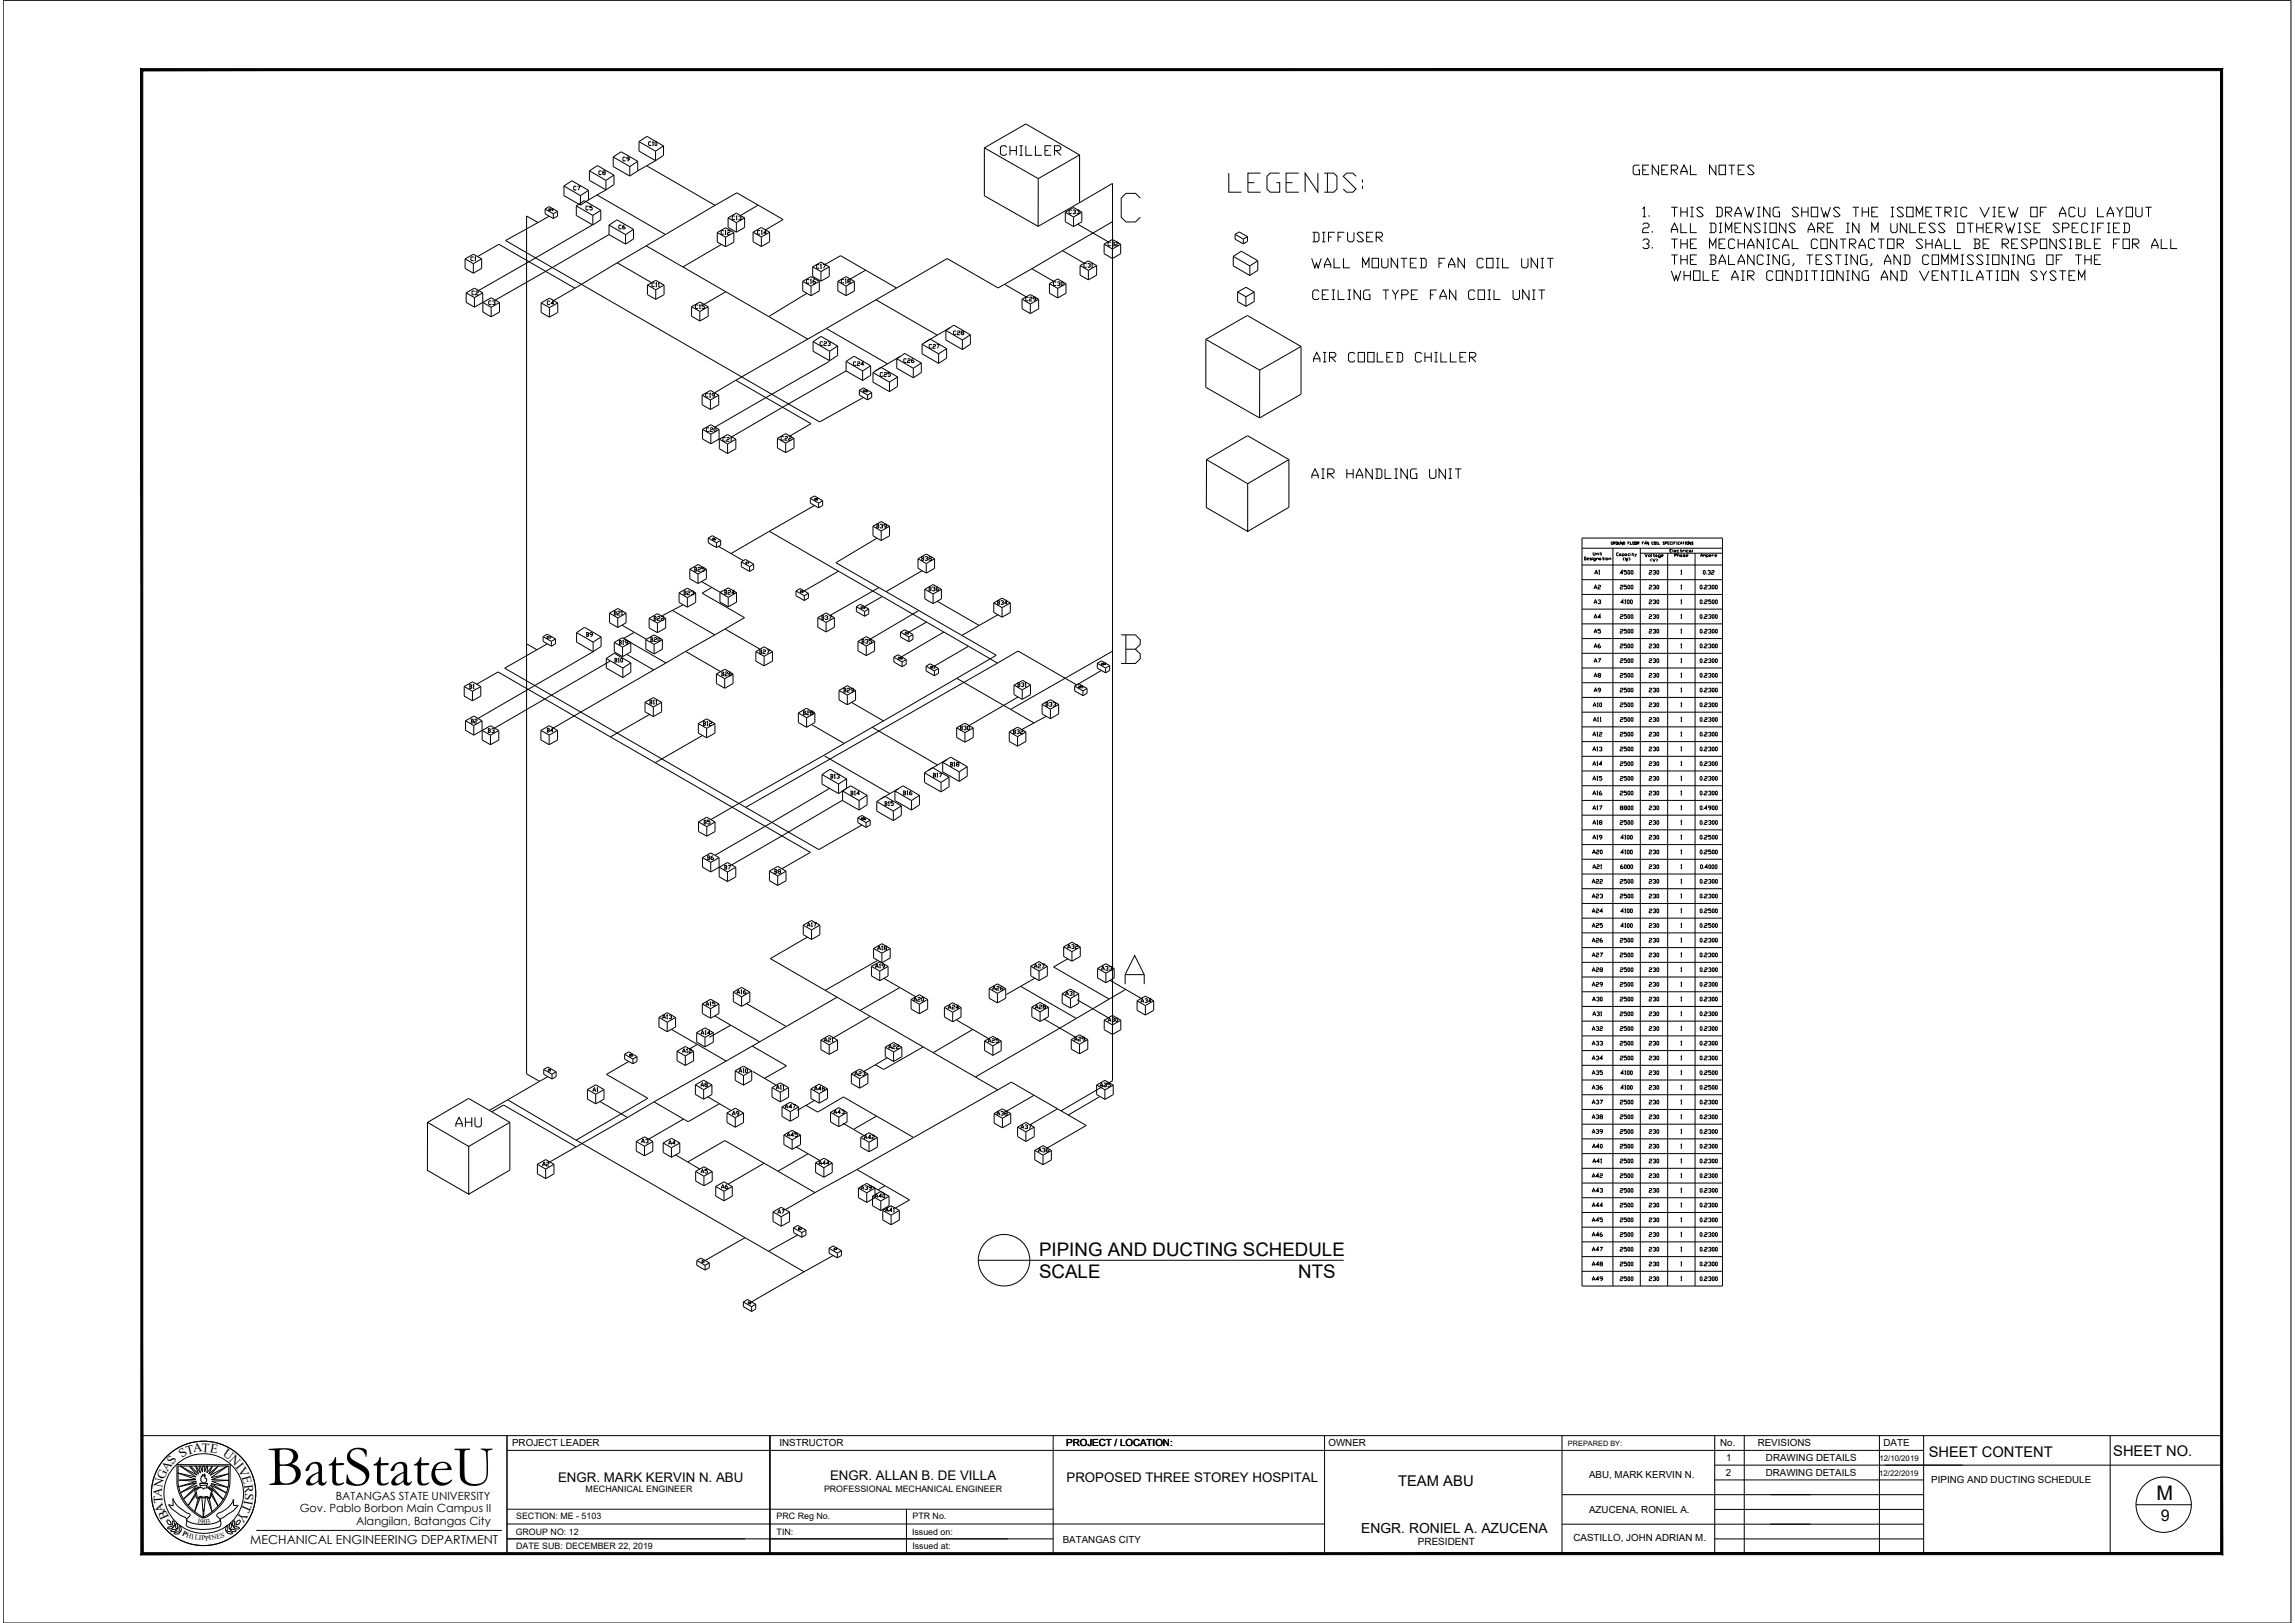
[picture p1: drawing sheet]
<svg xmlns="http://www.w3.org/2000/svg" width="420mm" height="297mm" viewBox="0 0 420 297" stroke-linecap="round" stroke-linejoin="round" font-family="sans-serif">
<defs><g id="words">
<text font-size="10.6" x="49" y="271.8">BatStateU</text>
<text font-size="7.1" x="223.7" y="36.3">LEGENDS:</text>
<g font-size="4.9">
<text x="182" y="29.6">CHILLER</text>
<text x="297.7" y="33.2">GENERAL NOTES</text>
<text x="239.2" y="45.5">DIFFUSER</text>
<text x="238.8" y="50.1">WALL MOUNTED FAN COIL UNIT</text>
<text x="239.2" y="67.4">AIR COOLED CHILLER</text>
<text x="82.2" y="207.4">AHU</text>
</g>
<text font-size="3.7" x="394.8" y="274.6">M</text>
<g font-size="3.5">
<text x="103.7" y="36">C7</text>
<text x="108.3" y="33.2">C8</text>
<text x="112.9" y="30.7">C9</text>
<text x="106.2" y="39.5">C5</text>
<text x="194.4" y="40.2">C33</text>
<text x="112.2" y="43">C6</text>
<text x="201.8" y="46.2">C32</text>
<text x="85" y="49">C1</text>
<text x="148.2" y="50.4">C17</text>
<text x="152.8" y="52.9">C18</text>
<text x="191.6" y="53.6">C30</text>
<text x="197.2" y="50.1">C31</text>
<text x="85" y="55">C2</text>
<text x="88.2" y="57.1">C3</text>
<text x="99.1" y="57.1">C4</text>
<text x="125.9" y="57.9">C15</text>
<text x="186.6" y="56.4">C29</text>
<text x="148.9" y="64.6">C23</text>
<text x="169" y="64.9">C27</text>
<text x="173.2" y="62.4">C28</text>
<text x="154.9" y="68.1">C24</text>
<text x="159.8" y="70.2">C25</text>
<text x="164.4" y="67.7">C26</text>
<text x="128.1" y="80.1">C20</text>
<text x="141.8" y="81.8">C22</text>
<text x="159.1" y="97.7">B39</text>
<text x="125.9" y="105.8">B25</text>
<text x="167.6" y="103.7">B38</text>
<text x="290.7" y="106.2">A1</text>
<text x="300.6" y="106.2">230</text>
<text x="111.1" y="113.9">B21</text>
<text x="123.8" y="110.1">B23</text>
<text x="131.2" y="110.1">B24</text>
<text x="168.6" y="109.4">B36</text>
<text x="181.3" y="111.8">B34</text>
<text x="290.7" y="109">A2</text>
<text x="290.7" y="111.8">A3</text>
<text x="300.6" y="109">230</text>
<text x="300.6" y="111.8">230</text>
<text x="106.2" y="117.8">B9</text>
<text x="117.8" y="118.5">B20</text>
<text x="118.5" y="114.7">B22</text>
<text x="149.2" y="114.7">B37</text>
<text x="156.6" y="118.9">B35</text>
<text x="290.7" y="114.3">A4</text>
<text x="290.7" y="117.1">A5</text>
<text x="290.7" y="119.9">A6</text>
<text x="300.6" y="114.3">230</text>
<text x="300.6" y="117.1">230</text>
<text x="300.6" y="119.9">230</text>
<text x="111.1" y="122.4">B10</text>
<text x="130.9" y="124.9">B26</text>
<text x="137.6" y="121">B27</text>
<text x="290.7" y="122.4">A7</text>
<text x="290.7" y="125.2">A8</text>
<text x="300.6" y="122.4">230</text>
<text x="300.6" y="125.2">230</text>
<text x="84.7" y="127.4">B1</text>
<text x="145.7" y="131.9">B28</text>
<text x="153.1" y="128.1">B29</text>
<text x="184.9" y="127">B31</text>
<text x="190.1" y="130.5">B33</text>
<text x="290.3" y="130.5">A10</text>
<text x="300.6" y="130.5">230</text>
<text x="85" y="133.7">B2</text>
<text x="88.2" y="135.5">B3</text>
<text x="98.8" y="135.1">B4</text>
<text x="127.4" y="134.1">B12</text>
<text x="174.6" y="134.8">B30</text>
<text x="184.1" y="135.5">B32</text>
<text x="290.3" y="135.8">A12</text>
<text x="300.6" y="133.3">230</text>
<text x="300.6" y="135.8">230</text>
<text x="150.6" y="143.6">B13</text>
<text x="290.3" y="138.6">A13</text>
<text x="290.3" y="141.5">A14</text>
<text x="290.3" y="143.9">A15</text>
<text x="300.6" y="138.6">230</text>
<text x="300.6" y="141.5">230</text>
<text x="300.6" y="143.9">230</text>
<text x="164" y="146.8">B16</text>
<text x="290.3" y="146.8">A16</text>
<text x="290.3" y="149.6">A17</text>
<text x="300.6" y="146.8">230</text>
<text x="300.6" y="149.6">230</text>
<text x="127.7" y="152">B5</text>
<text x="290.3" y="152">A18</text>
<text x="290.3" y="154.9">A19</text>
<text x="300.6" y="152">230</text>
<text x="300.6" y="154.9">230</text>
<text x="131.2" y="160.2">B7</text>
<text x="140.4" y="161.2">B8</text>
<text x="290.3" y="157.3">A20</text>
<text x="290.3" y="160.2">A21</text>
<text x="300.6" y="157.3">230</text>
<text x="300.6" y="160.2">230</text>
<text x="290.3" y="163">A22</text>
<text x="290.3" y="165.5">A23</text>
<text x="300.6" y="163">230</text>
<text x="300.6" y="165.5">230</text>
<text x="290.3" y="168.3">A24</text>
<text x="290.3" y="171.1">A25</text>
<text x="290.3" y="173.6">A26</text>
<text x="300.6" y="168.3">230</text>
<text x="300.6" y="171.1">230</text>
<text x="300.6" y="173.6">230</text>
<text x="159.1" y="178.5">A19</text>
<text x="159.5" y="175">A18</text>
<text x="188" y="178.5">A27</text>
<text x="194.4" y="175">A32</text>
<text x="200.4" y="178.9">A33</text>
<text x="290.3" y="176.4">A27</text>
<text x="290.3" y="179.2">A28</text>
<text x="300.6" y="176.4">230</text>
<text x="300.6" y="179.2">230</text>
<text x="128.1" y="185.2">A15</text>
<text x="133.7" y="183.1">A16</text>
<text x="166.2" y="184.5">A20</text>
<text x="172.5" y="185.9">A24</text>
<text x="180.6" y="182.4">A26</text>
<text x="188.4" y="185.9">A28</text>
<text x="207.8" y="184.9">A34</text>
<text x="290.3" y="181.7">A29</text>
<text x="290.3" y="184.5">A30</text>
<text x="300.6" y="181.7">230</text>
<text x="300.6" y="184.5">230</text>
<text x="119.9" y="187.7">A13</text>
<text x="127" y="190.5">A14</text>
<text x="149.6" y="191.9">A21</text>
<text x="179.6" y="191.9">A25</text>
<text x="195.4" y="191.9">A29</text>
<text x="201.8" y="188.4">A30</text>
<text x="290.3" y="187">A31</text>
<text x="290.3" y="189.8">A32</text>
<text x="300.6" y="187">230</text>
<text x="300.6" y="189.8">230</text>
<text x="155.2" y="197.9">A23</text>
<text x="161.6" y="193.3">A22</text>
<text x="290.3" y="192.6">A33</text>
<text x="290.3" y="195.1">A34</text>
<text x="290.3" y="197.9">A35</text>
<text x="300.6" y="192.6">230</text>
<text x="300.6" y="195.1">230</text>
<text x="300.6" y="197.9">230</text>
<text x="107.2" y="201.1">A1</text>
<text x="127" y="200">A8</text>
<text x="147.8" y="200.7">A46</text>
<text x="200" y="200">A35</text>
<text x="290.3" y="200.7">A36</text>
<text x="290.3" y="203.2">A37</text>
<text x="300.6" y="200.7">230</text>
<text x="300.6" y="203.2">230</text>
<text x="133" y="205.3">A9</text>
<text x="142.9" y="209.2">A45</text>
<text x="151.3" y="205">A43</text>
<text x="157" y="209.5">A42</text>
<text x="181.3" y="205.3">A38</text>
<text x="185.6" y="207.8">A37</text>
<text x="290.3" y="206">A38</text>
<text x="290.3" y="208.8">A39</text>
<text x="300.6" y="206">230</text>
<text x="300.6" y="208.8">230</text>
<text x="98.1" y="214.5">A2</text>
<text x="116.4" y="210.3">A3</text>
<text x="121.4" y="210.6">A4</text>
<text x="127" y="215.9">A5</text>
<text x="148.9" y="214.5">A44</text>
<text x="188.7" y="212">A36</text>
<text x="290.3" y="211.3">A40</text>
<text x="290.3" y="214.1">A41</text>
<text x="300.6" y="211.3">230</text>
<text x="300.6" y="214.1">230</text>
<text x="130.9" y="218.7">A6</text>
<text x="156.3" y="219.1">A39</text>
<text x="159.1" y="220.5">A40</text>
<text x="290.3" y="216.6">A42</text>
<text x="290.3" y="219.4">A43</text>
<text x="300.6" y="216.6">230</text>
<text x="300.6" y="219.4">230</text>
<text x="141.1" y="223.3">A7</text>
<text x="160.9" y="223">A41</text>
<text x="290.3" y="222.2">A44</text>
<text x="290.3" y="224.7">A45</text>
<text x="290.3" y="227.5">A46</text>
<text x="300.6" y="222.2">230</text>
<text x="300.6" y="224.7">230</text>
<text x="300.6" y="227.5">230</text>
<text x="290.3" y="230.4">A47</text>
<text x="290.3" y="232.8">A48</text>
<text x="300.6" y="230.4">230</text>
<text x="300.6" y="232.8">230</text>
<text x="290.3" y="235.7">A49</text>
<text x="300.6" y="235.7">230</text>
</g>
<g font-size="3.4">
<text x="190.2" y="229.9">PIPING AND DUCTING SCHEDULE</text>
<text x="190.2" y="233.9">SCALE</text>
<text x="237.7" y="233.9">NTS</text>
</g>
<g font-size="3.1">
<text x="133" y="41.3">C13</text>
<text x="146.4" y="52.9">C16</text>
<text x="147.8" y="92.8">D8</text>
<text x="129.1" y="100.2">D6</text>
<text x="135.1" y="104.4">D7</text>
<text x="145.3" y="109.7">D9</text>
<text x="290.7" y="127.7">A9</text>
<text x="295.3" y="127.7">2500</text>
<text x="300.6" y="127.7">230</text>
<text x="128.1" y="158.4">B6</text>
<text x="99.1" y="197.2">D1</text>
<text x="142.5" y="203.9">A47</text>
<text x="145" y="226.1">D3</text>
<text x="127.4" y="232.5">D1</text>
<text x="151.3" y="230">D4</text>
<text x="138.3" y="239.9" transform="rotate(-90 138.3 239.9)">D2</text>
</g>
<text font-size="2.9" x="395.6" y="278.3">9</text>
<g font-size="2.7">
<text x="353.1" y="266.7">SHEET CONTENT</text>
<text x="386.9" y="266.4">SHEET NO.</text>
<text x="255.9" y="271.9">TEAM ABU</text>
</g>
<text font-size="2.6" x="113.9" y="194.4">D5</text>
<text font-size="2.5" x="249.2" y="280.5">ENGR. RONIEL A. AZUCENA</text>
<g font-size="2.4">
<text x="102.2" y="271.2">ENGR. MARK KERVIN N. ABU</text>
<text x="152" y="270.9">ENGR. ALLAN B. DE VILLA</text>
<text x="195.3" y="271.3">PROPOSED THREE STOREY HOSPITAL</text>
</g>
<g font-size="2.3">
<text x="30.6" y="269.4" transform="rotate(-56 30.6 269.4)">AS</text>
<text x="33.3" y="266.8" transform="rotate(-33 33.3 266.8)">S</text>
<text x="34.3" y="266.2" transform="rotate(-15 34.3 266.2)">T</text>
<text x="35.4" y="265.8" transform="rotate(-6 35.4 265.8)">A</text>
<text x="36.9" y="265.7" transform="rotate(3 36.9 265.7)">T</text>
<text x="38.4" y="265.8" transform="rotate(11 38.4 265.8)">E</text>
<text x="40.7" y="266.4" transform="rotate(36 40.7 266.4)">U</text>
<text x="41.9" y="267.3" transform="rotate(46 41.9 267.3)">N</text>
<text x="43.1" y="268.5" transform="rotate(51 43.1 268.5)">I</text>
<text x="43.5" y="269" transform="rotate(62 43.5 269)">V</text>
<text x="29.6" y="274" transform="rotate(-85 29.6 274)">A</text>
<text x="29.7" y="272.3" transform="rotate(-78 29.7 272.3)">N</text>
<text x="29.8" y="275.1" transform="rotate(-94 29.8 275.1)">T</text>
<text x="30.1" y="270.9" transform="rotate(-66 30.1 270.9)">G</text>
<text x="44.3" y="270.3" transform="rotate(75 44.3 270.3)">E</text>
<text x="44.7" y="275.2" transform="rotate(114 44.7 275.2)">T</text>
<text x="44.7" y="271.7" transform="rotate(84 44.7 271.7)">R</text>
<text x="44.8" y="274.5" transform="rotate(100 44.8 274.5)">I</text>
<text x="44.9" y="273.2" transform="rotate(94 44.9 273.2)">S</text>
<text x="30.3" y="276.5" transform="rotate(-110 30.3 276.5)">A</text>
<text x="31" y="277.7" transform="rotate(-115 31 277.7)">B</text>
<text x="44.1" y="276.5" transform="rotate(122 44.1 276.5)">Y</text>
<text x="45.8" y="282.6">MECHANICAL ENGINEERING DEPARTMENT</text>
</g>
<g font-size="2.1">
<text x="61.5" y="274.5">BATANGAS STATE UNIVERSITY</text>
<text x="54.9" y="276.8">Gov. Pablo Borbon Main Campus II</text>
<text x="65.2" y="279.1">Alangilan, Batangas City</text>
</g>
<g font-size="1.8">
<text x="93.8" y="264.6">PROJECT LEADER</text>
<text x="142.7" y="264.7">INSTRUCTOR</text>
<text x="195.2" y="264.7">PROJECT / LOCATION:</text>
<text x="243.2" y="264.7">OWNER</text>
<text x="314.9" y="264.7">No.</text>
<text x="316" y="267.3">1</text>
<text x="321.8" y="264.7">REVISIONS</text>
<text x="323.3" y="267.4">DRAWING DETAILS</text>
<text x="344.8" y="264.7">DATE</text>
<text x="290.9" y="270.5">ABU, MARK KERVIN N.</text>
<text x="316" y="270.2">2</text>
<text x="323.3" y="270.2">DRAWING DETAILS</text>
<text x="353.6" y="271.4">PIPING AND DUCTING SCHEDULE</text>
<text x="290.9" y="276.8">AZUCENA, RONIEL A.</text>
<text x="194.6" y="282.4">BATANGAS CITY</text>
<text x="259.6" y="282.8">PRESIDENT</text>
<text x="288.1" y="282.1">CASTILLO, JOHN ADRIAN M.</text>
</g>
<g font-size="1.6">
<text x="107.2" y="273">MECHANICAL ENGINEER</text>
<text x="150.9" y="273">PROFESSIONAL MECHANICAL ENGINEER</text>
<text x="94.4" y="280.8">GROUP NO: 12</text>
<text x="94.5" y="278">SECTION: ME - 5103</text>
<text x="142.2" y="278.1">PRC Reg No.</text>
<text x="142.2" y="280.9">TIN:</text>
<text x="167" y="280.8">Issued on:</text>
<text x="167" y="278">PTR No.</text>
<text x="94.5" y="283.6">DATE SUB: DECEMBER 22, 2019</text>
<text x="167" y="283.6">Issued at:</text>
</g>
<g font-size="1.4">
<text x="344.1" y="267.3">12/10/2019</text>
<text x="344" y="270.2">12/22/2019</text>
</g>
<g font-size="1.3">
<text x="287.1" y="264.6">PREPARED BY:</text>
<text x="33.3" y="280.9" transform="rotate(27 33.3 280.9)">P</text>
<text x="34" y="281.3" transform="rotate(17 34 281.3)">H</text>
<text x="35" y="281.6" transform="rotate(8 35 281.6)">I</text>
<text x="35.6" y="281.7" transform="rotate(10 35.6 281.7)">L</text>
<text x="36.1" y="278.7" transform="rotate(9 36.1 278.7)">1</text>
<text x="36.4" y="281.9" transform="rotate(3 36.4 281.9)">I</text>
<text x="36.7" y="278.8">90</text>
<text x="36.9" y="281.9">P</text>
<text x="37.6" y="281.9" transform="rotate(-8 37.6 281.9)">PI</text>
<text x="38" y="278.8" transform="rotate(-14 38 278.8)">3</text>
<text x="38.8" y="281.9" transform="rotate(-13 38.8 281.9)">N</text>
<text x="39.8" y="281.6" transform="rotate(-14 39.8 281.6)">E</text>
<text x="40.5" y="281.4" transform="rotate(-15 40.5 281.4)">S</text>
</g>
</g></defs>
<!-- layer: 0 -->
<g fill="none" stroke="#000" stroke-width=".18">
<path d="M99.8 38.3v.8l1.5 .9M99.8 38.3l1.5 .8M99.8 38.3l.7-.5 1.6 .9M100.4 38.2l.3 .1v.2l-.3 .1M100.5 38.2v.4M100.5 39.6l-2 1.1M100.8 38.3v.3M100.8 38.6h.1M101.2 38.4l-.2-.1h.2l-.1 .3M101.3 39.1v.9M102.1 38.7v.9l-.8 .4M102.1 38.7l-.8 .4"/>
<path d="M103.2 35.8l3.1 1.7M105.5 39.4l3 1.8M107.9 33l3 1.8M108.5 39.4v1.8M110.9 34.8l-1.6 .9 12.5 7.2M110.9 33v1.8M112.3 30.5l3 1.7M112.4 33.8l-1.5 1M115.3 30.5v1.7M117 25.9v1.8l3 1.7M117 25.9l1.4-.9 3.1 1.7M117 25.9l3 1.8"/>
<path d="M118.4 30.3l12.5 7.3M118.4 30.3l-3.1 1.9M119.2 26.1l-.1-.2-.4 .2 .2 .5 .3-.1M119.4 26.1l.2-.2v.7M119.4 26.6h.3M119.9 26.1l.1-.2 .3 .2-.2 .5-.2-.1zM120 29.4l-1.6 .9M120 27.7v1.7M121.5 26.7l-1.5 1M121.5 26.7v1.7l-1.5 1M130.9 37.6l-9.1 5.3M130.9 37.6l4-2.3 8.5 4.9-3.3 1.9"/>
<path d="M138.8 37.5l-3.2 1.9M180.2 27.1v8.7l9.9 5.6M180.2 27.1l9.9 5.6M180.2 27.1l7.6-4.4 9.8 5.7M190.1 32.7v8.7M196.5 39.7v1.8M197.6 37.1l6.1-3.5v164.2l-9.5 5.5M197.6 37.1l-7.5 4.3M197.6 28.4v8.7M197.6 28.4l-7.5 4.3M208.8 36.3l-.9-.9h-1.8l-.8 .9v3.5l.8 .8h1.8l.9-.8M300.7 38.2l.3-.3v1.8"/>
<path d="M300.7 39.7h.6M301.9 39.4v.3M306 37.9h1.1M306.6 37.9v1.8M307.7 37.9v1.8M307.7 38.8h1.2M308.9 37.9v1.8M309.5 39.7h.5M309.5 37.9h.5M309.8 37.9v1.8M311.8 38.2l-.3-.3h-.6l-.3 .3 1.2 1.2-.3 .3h-.6l-.3-.3M314.1 37.9h.9l.3 .3v1.2l-.3 .3h-.9"/>
<path d="M314.4 37.9v1.8M315.9 38.8h.8l.3-.3v-.3l-.3-.3h-.8v1.8M316.2 38.8l.8 .9M317.6 39.7v-.6l.6-1.2 .6 1.2v.6M317.6 39.1h1.2M319.4 37.9l.6 1.8 .2-.9 .3 .9 .6-1.8M321.7 39.7h.6M321.7 37.9h.6M322 37.9v1.8M324 37.9v1.8l-1.1-1.8v1.8M325.8 37.9h-.9l-.3 .3v1.2l.3 .3h.9v-.9h-.3M329.3 38.2l-.3-.3h-.6l-.3 .3 1.2 1.2-.3 .3h-.6l-.3-.3"/>
<path d="M329.9 38.8h1.1M329.9 37.9v1.8M331 37.9v1.8M331.6 37.9h1.2v1.8h-1.2zM333.4 37.9l.5 1.8 .3-.9 .3 .9 .6-1.8M336.8 38.2l-.3-.3h-.5l-.3 .3 1.1 1.2-.3 .3h-.5l-.3-.3M339.2 37.9h1.1M339.8 37.9v1.8M340.9 38.8h1.2M340.9 37.9v1.8M342.1 37.9v1.8M342.7 38.8h.5"/>
<path d="M343.8 37.9h-1.1v1.8h1.1M346.2 39.7h.5M346.2 37.9h.5M346.5 37.9v1.8M348.5 38.2l-.3-.3h-.6l-.3 .3 1.2 1.2-.3 .3h-.6l-.3-.3M349.1 37.9h1.1v1.8h-1.1zM350.8 39.7v-1.8l.6 1.2 .6-1.2v1.8M352.6 38.8h.6M353.7 37.9h-1.1v1.8h1.1M354.3 37.9h1.2M354.9 37.9v1.8M356.1 38.8h.8l.3-.3v-.3l-.3-.3h-.8v1.8"/>
<path d="M356.4 38.8l.8 .9M357.8 39.7h.6M357.8 37.9h.6M358.1 37.9v1.8M360.1 38.2l-.3-.3h-.5l-.3 .3v1.2l.3 .3h.5l.3-.3M362.5 37.9l.8 1.8 .9-1.8M364.8 39.7h.6M364.8 37.9h.6M365.1 37.9v1.8M366 38.8h.5M367.1 37.9h-1.1v1.8h1.1M367.7 37.9l.6 1.8 .3-.9 .3 .9 .6-1.8"/>
<path d="M371.8 37.9h1.2v1.8h-1.2zM373.5 38.8h.6M374.7 37.9h-1.2v1.8M377 39.7v-.6l.6-1.2 .6 1.2v.6M377 39.1h1.2M379.9 38.2l-.3-.3h-.5l-.3 .3v1.2l.3 .3h.5l.3-.3M380.5 37.9v1.5l.3 .3h.6l.3-.3v-1.5M384 37.9v1.8h1.2M385.8 39.7v-.6l.5-1.2 .6 1.2v.6M385.8 39.1h1.1M387.5 37.9l.6 .9v.9M388.7 37.9l-.6 .9"/>
<path d="M389.3 37.9h1.1v1.8h-1.1zM391 37.9v1.5l.3 .3h.6l.3-.3v-1.5M392.8 37.9h1.1M393.3 37.9v1.8M87.4 47l3.9-2.3 14 8.1M98.5 40.7l-2.1-1.2v157l2.4 1.4-9.2 5.3M98.5 40.7l-5.9 3.3 57.5 33.2 8-4.4M105.3 52.8l-3.9 2.2M108.4 41.2l-20.8 12M110 40.2l-1.5 1M113 48.1l-7.7 4.7M113 48.1l6.3 3.6"/>
<path d="M114.5 44.7l-3-1.8-20.8 12M114.5 42.9v1.8M116 43.7l-1.5 1M118.3 45l22.4 12.9M118.5 52.2v1.7l1.5 .9M118.5 52.2l1.5 .8M118.5 52.2l1.6-.9 1.5 .9M119.8 51.9l-.1-.1-.4 .1v.4l.2 .2 .3-.2M120 51.9l.2-.1v.7M120 53v1.8M120 52.5h.3M120.5 51.9l.1-.1v.7"/>
<path d="M120.5 52.5h.2M121.6 52.2l-1.6 .8M121.6 52.2v1.7l-1.6 .9M121.8 42.9l-8.8 5.2M131.3 42.6v1.7l1.5 .9M131.3 42.6l1.5 .8M131.3 42.6l1.5-.9 1.6 .9M132.1 44.7l-7.1 4.2M132.5 42.3l-.1-.1-.4 .1v.5l.1 .1 .4-.1M132.7 42.3l.1-.1v.7M132.7 42.9h.2M132.8 43.4v1.8"/>
<path d="M132.9 53.4l-4 2.3M133.2 42.3l.1-.1 .3 .1-.1 .2-.3 .2v.2h.4M133.3 41.6l1.5 .9M134.4 42.6l-1.6 .8M134.4 42.6v1.7l-1.6 .9M134.8 40.7v1.8M136.3 41.6l-1.5 .9M137.9 42.5v1.7l1.5 .9M137.9 42.5l1.5 .9M137.9 42.5l1.5-.9 1.5 .9M139.1 42.3l-.1-.1-.3 .1v.5l.1 .1 .3-.1M139.4 42.3l.1-.1v.7"/>
<path d="M139.4 42.9h.2M139.4 43.4v1.7M140.3 42.6h-.5l.4-.4v.7M140.7 57.9l7.2 4.2M140.9 42.5l-1.5 .9M140.9 42.5v1.8l-1.5 .8M147 53.2l1.5 .9M147.7 53.7l-7 4.2M148.5 52.4v1.7M150 53.3l-1.5 .8M151.1 48.4l2.8-1.6 10.2 5.9M158.5 49.4l-2.8 1.7"/>
<path d="M160.4 54.9l-9.1 5.2M160.4 54.9l11.2 6.4 2.3-1.3M164.1 52.7l-3.7 2.2M183.9 52l-1.2 .7-9.3-5.4-9.3 5.4M183.9 52l4 2.3M188.9 49.2l-5 2.8M188.9 49.2l4 2.3M194.5 45.9l-5.6 3.3M194.5 45.9l4 2.3M195 40.6l1.5 .9M197.3 41l5.6 3.3M198.1 40.6l-1.6 .9"/>
<path d="M203.7 40.6l-9.2 5.3M225.8 46.9v1.8l3 1.7M225.8 46.9l1.4-.9 3.1 1.7M225.8 46.9l3 1.8M226.1 42.9v.9l1.5 .8M226.1 42.9l1.5 .9M226.1 42.9l.8-.5 1.5 .9M226.6 53.4v1.8l1.5 .9M226.6 53.4l1.5 .9M226.6 53.4l1.5-.8 1.5 .9M227.6 43.8v.8M228.1 54.3v1.8"/>
<path d="M228.4 43.3v.9l-.8 .4M228.4 43.3l-.8 .5M228.8 48.7v1.7M229.6 53.5l-1.5 .8M229.6 53.5v1.7l-1.5 .9M230.3 47.7l-1.5 1M230.3 47.7v1.8l-1.5 .9M241.5 53.4l-.3-.3h-.6l-.3 .3v1.1l.3 .3h.6l.3-.3M242.1 54h.6M243.2 53.1h-1.1v1.7h1.1M243.8 54.8h.6M243.8 53.1h.6"/>
<path d="M244.1 53.1v1.7M245 53.1v1.7h1.1M246.7 54.8h.6M246.7 53.1h.6M247 53.1v1.7M249.1 53.1v1.7l-1.2-1.7v1.7M250.8 53.1h-.9l-.3 .3v1.1l.3 .3h.9v-.8h-.3M253.1 53.1h1.2M253.7 53.1v1.7M254.9 53.1l.6 .9v.8M256 53.1l-.5 .9M256.6 54h.9l.3-.3v-.3l-.3-.3h-.9v1.7"/>
<path d="M258.4 54h.6M259.5 53.1h-1.1v1.7h1.1M261.9 54h.6M263 53.1h-1.1v1.7M263.6 54.8v-.6l.6-1.1 .6 1.1v.6M263.6 54.2h1.2M266.5 53.1v1.7l-1.1-1.7v1.7M270 53.4l-.3-.3h-.5l-.3 .3v1.1l.3 .3h.5l.3-.3M270.6 53.1h1.2v1.7h-1.2zM272.4 54.8h.5M272.4 53.1h.5M272.6 53.1v1.7"/>
<path d="M273.5 53.1v1.7h1.2M277 53.1v1.4l.3 .3h.6l.3-.3v-1.4M279.9 53.1v1.7l-1.1-1.7v1.7M280.5 54.8h.6M280.5 53.1h.6M280.8 53.1v1.7M281.7 53.1h1.1M282.3 53.1v1.7M300.7 41.1l.3-.3h.6l.3 .3v.3l-.3 .3h-.6l-.3 .3v.6h1.2M300.7 44l.3-.3h.6l.3 .3v.3l-.3 .3h-.3M301.6 44.6l.3 .3v.3l-.3 .3h-.6l-.3-.3M302.5 42.3v.3"/>
<path d="M302.5 45.2v.3M306 42.6v-.6l.6-1.2 .5 1.2v.6M306 49.6l.6 1.7 .3-.9 .2 .9 .6-1.7M306 42h1.1M306 43.7h1.1M306 46.7h1.1M306.6 43.7v1.8M306.6 46.7v1.7M307.7 40.8v1.8h1.2M307.7 43.7v1.8M307.7 46.7v1.7M307.7 44.6h1.2"/>
<path d="M307.7 47.5h1.2M308.3 49.6v1.7M308.3 50.4h1.2M308.9 43.7v1.8M308.9 46.7v1.7M309.5 40.8v1.8h1.1M309.5 44.6h.5M309.5 47.5h.5M309.5 49.6v1.7M310 49.6h1.2v1.7h-1.2zM310.6 43.7h-1.1v1.8h1.1M310.6 46.7h-1.1v1.7h1.1"/>
<path d="M311.8 49.6v1.7h1.2M313 40.8h.8l.3 .3v1.2l-.3 .3h-.8M313 45.5v-1.8l.6 1.2 .5-1.2v1.8M313 46.7h.8l.3 .3v.2l-.3 .3M313.3 47.5h.5l.3 .3v.3l-.3 .3h-.8M313.3 40.8v1.8M313.3 46.7v1.7M313.6 50.4h.5M314.7 48.4v-.6l.6-1.1 .6 1.1v.6M314.7 49.6h-1.1v1.7h1.1M314.7 40.8h.6M314.7 42.6h.6"/>
<path d="M314.7 44.6h.6M314.7 47.8h1.2M315 40.8v1.8M315.9 42.6v-1.8l.6 1.2 .5-1.2v1.8M315.9 43.7h-1.2v1.8h1.2M316.5 46.7v1.7h1.1M317 51.3v-.6l.6-1.1 .6 1.1v.6M317 50.7h1.2M317.6 44l-.3-.3h-.6l-.2 .3v1.2l.2 .3h.6l.3-.3M317.6 41.7h.6M318.2 48.4v-.6l.6-1.1 .6 1.1v.6M318.2 44.6h1.2"/>
<path d="M318.2 43.7v1.8M318.2 47.8h1.2M318.8 40.8h-1.2v1.8h1.2M318.8 51.3h.6M318.8 49.6h.6M319.1 49.6v1.7M319.4 43.7v1.8M320 45.5v-.6l.5-1.2 .6 1.2v.6M320 50.4h.8l.3-.2v-.3l-.3-.3h-.8v1.7M320 44.9h1.1M320.2 50.4l.9 .9M320.5 40.8v1.8l-1.1-1.8v1.8"/>
<path d="M321.1 46.7v1.7l-1.1-1.7v1.7M322.3 41.1l-.3-.3h-.6l-.3 .3 1.2 1.2-.3 .3h-.6l-.3-.3M322.9 43.7v1.8l-1.2-1.8v1.8M322.9 47l-.3-.3h-.6l-.3 .3v1.1l.3 .3h.6l.3-.3M322.9 40.8h.5M322.9 42.6h.5M323.2 40.8v1.8M323.4 43.7h.6M323.4 45.5h.6M323.4 46.7h.6M323.4 48.4h.6M323.7 43.7v1.8"/>
<path d="M323.7 46.7v1.7M324 40.8h1.2v1.8h-1.2zM324.6 49.9l-.3-.3h-.6l-.3 .3v1.1l.3 .3h.6l.3-.3M325.2 49.6h1.2v1.7h-1.2zM325.8 44l-.3-.3h-.6l-.3 .3v1.2l.3 .3h.6l.3-.3M325.8 46.7v1.7l-1.2-1.7v1.7M326.4 45.5v-.6l.5-1.2 .6 1.2v.6M326.4 44.9h1.1M326.9 40.8v1.8l-1.1-1.8v1.8M327.5 46.7h-.8l-.3 .3v1.1l.3 .3h.8v-.9h-.3M328.1 43.7v1.8h1.2M328.1 49.6v1.7l-1.2-1.7v1.7"/>
<path d="M328.4 48.1v.3l-.3 .3M328.7 41.1l-.3-.3h-.6l-.3 .3 1.2 1.2-.3 .3h-.6l-.3-.3M328.7 49.6h.9l.3 .3v1.1l-.3 .3h-.9M329 49.6v1.7M330.4 51.3h.6M330.4 49.6h.6M330.7 46.7h1.2M330.7 49.6v1.7M331 42.6v-.6l.6-1.2 .6 1.2v.6M331 42h1.2M331.3 46.7v1.7M331.6 49.6h1.2"/>
<path d="M332.2 49.6v1.7M332.5 47.5h.6M332.8 41.7h.8l.3-.3v-.3l-.3-.3h-.8v1.8M332.8 44l-.3-.3h-.6l-.3 .3v1.2l.3 .3h.6l.3-.3M333.1 41.7l.8 .9M333.4 43.7h1.1v1.8h-1.1zM333.4 51.3h.5M333.4 49.6h.5M333.6 46.7h-1.1v1.7h1.1M333.6 49.6v1.7M334.5 49.6h1.2v1.7h-1.2zM334.5 41.7h.6"/>
<path d="M335.4 47l-.3-.3h-.6l-.3 .3 1.2 1.1-.3 .3h-.6l-.3-.3M335.7 40.8h-1.2v1.8h1.2M336 46.7h1.1M336.3 43.7v1.8l-1.2-1.8v1.8M336.5 46.7v1.7M336.8 43.7h1.2M337.4 49.6v1.7l-1.1-1.7v1.7M337.4 43.7v1.8M337.7 46.7h.6M337.7 48.4h.6M338 40.8h.6M338 42.6h.6"/>
<path d="M338 46.7v1.7M338 51.3h.6M338 49.6h.6M338.3 40.8v1.8M338.3 49.6v1.7M338.6 44.6h.9l.3-.3v-.3l-.3-.3h-.9v1.8M338.9 44.6l.9 .9M340 46.7v1.7l-1.1-1.7v1.7M340.3 40.8v1.8l-1.1-1.8v1.8M340.3 45.5v-.6l.6-1.2 .6 1.2v.6M340.3 49.6v1.7l-1.1-1.7v1.7M340.3 44.9h1.2"/>
<path d="M341.8 46.7h-.9l-.3 .3v1.1l.3 .3h.9v-.9h-.3M342.1 49.6h-.9l-.3 .3v1.1l.3 .3h.9v-.9h-.3M342.7 42.6v-1.8l.5 1.2 .6-1.2v1.8M342.7 48.1v.3l-.3 .3M343.2 44l-.2-.3h-.6l-.3 .3v1.2l.3 .3h.6l.2-.3M343.8 43.7h1.2M344.4 51.3v-.6l.6-1.1 .6 1.1v.6M344.4 43.7v1.8M344.4 50.7h1.2M345 48.4v-.6l.6-1.1 .6 1.1v.6M345 47.8h1.2M345.6 43.7h1.1v1.8h-1.1z"/>
<path d="M346.2 40.8v1.5l.3 .3h.5l.3-.3v-1.5M347.3 44.6h.9l.3-.3v-.3l-.3-.3h-.9v1.8M347.3 49.6v1.7l-1.1-1.7v1.7M347.6 44.6l.9 .9M347.9 46.7v1.7l-1.2-1.7v1.7M347.9 49.6h.9l.3 .3v1.1l-.3 .3h-.9M348.2 49.6v1.7M348.5 46.7h.9l.3 .3v1.1l-.3 .3h-.9M348.8 46.7v1.7M349.1 40.8v1.8l-1.2-1.8v1.8M349.7 40.8v1.8h1.1M351.4 49.6l.9 1.7 .9-1.7"/>
<path d="M351.4 41.7h.6M352 44l-.3-.3h-.6l-.3 .3 1.2 1.2-.3 .3h-.6l-.3-.3M352.6 40.8h-1.2v1.8h1.2M352.6 44.6h1.1M352.6 43.7v1.8M353.2 47l-.3-.3h-.6l-.3 .3v1.1l.3 .3h.6l.3-.3M353.7 46.7h1.2v1.7h-1.2zM353.7 43.7v1.8M353.7 50.4h.6M354.3 41.1l-.3-.3h-.6l-.2 .3 1.1 1.2-.3 .3h-.6l-.2-.3M354.3 45.5v-.6l.6-1.2 .6 1.2v.6M354.3 44.9h1.2"/>
<path d="M354.9 49.6h-1.2v1.7h1.2M355.5 48.4v-1.7l.6 1.1 .5-1.1v1.7M356.1 41.1l-.3-.3h-.6l-.3 .3 1.2 1.2-.3 .3h-.6l-.3-.3M356.1 43.7v1.8h1.1M356.6 49.6v1.7l-1.1-1.7v1.7M357.2 48.4v-1.7l.6 1.1 .6-1.1v1.7M357.2 49.6h1.2M357.8 43.7v1.8h1.2M357.8 49.6v1.7M358.4 40.8h1.2v1.8h-1.2zM359 46.7h.6M359 48.4h.6"/>
<path d="M359 51.3h.6M359 49.6h.6M359.3 46.7v1.7M359.3 49.6v1.7M360.1 49.6v1.7h1.2M360.1 40.8h1.2M360.7 40.8v1.8M361.3 43.7h.9l.3 .3v.3l-.3 .3M361.3 47l-.3-.3h-.6l-.3 .3 1.2 1.1-.3 .3h-.6l-.3-.3M361.6 44.6h.6l.3 .3v.3l-.3 .3h-.9M361.6 43.7v1.8M361.9 51.3v-.6l.6-1.1 .6 1.1v.6"/>
<path d="M361.9 41.7h1.2M361.9 40.8v1.8M361.9 50.7h1.2M363.1 47l-.3-.3h-.6l-.3 .3 1.2 1.1-.3 .3h-.6l-.3-.3M363.1 40.8v1.8M363.1 44.6h.5M363.6 41.7h.6M363.6 46.7h.6M363.6 48.4h.6M363.6 49.6h1.2M363.9 46.7v1.7M364.2 43.7h-1.1v1.8h1.1"/>
<path d="M364.2 49.6v1.7M364.8 40.8h-1.2v1.8h1.2M364.8 46.7h1.2v1.7h-1.2zM365.4 41.7h.9l.2-.3v-.3l-.2-.3h-.9v1.8M365.4 51.3h.6M365.4 49.6h.6M365.7 41.7l.8 .9M365.7 49.6v1.7M366.5 44.6h.9l.3-.3v-.3l-.3-.3h-.9v1.8M366.5 49.6h1.2v1.7h-1.2zM366.8 44.6l.9 .9M367.1 40.8l.6 1.8 .3-.9 .3 .9 .6-1.8"/>
<path d="M367.7 46.7v1.7l-1.2-1.7v1.7M368.3 44.6h.6M368.3 46.7h.6M368.3 48.4h.6M368.6 46.7v1.7M369.5 43.7h-1.2v1.8h1.2M369.5 49.6v1.7l-1.2-1.7v1.7M369.5 40.8h.5M369.5 42.6h.5M369.7 40.8v1.8M370.6 46.7v1.7l-1.1-1.7v1.7M371.2 44l-.3-.3h-.6l-.3 .3 1.2 1.2-.3 .3h-.6l-.3-.3"/>
<path d="M371.8 41.1l-.3-.3h-.6l-.3 .3 1.2 1.2-.3 .3h-.6l-.3-.3M371.8 44.6h.9l.3-.3v-.3l-.3-.3h-.9v1.8M372.4 46.7h-.9l-.3 .3v1.1l.3 .3h.9v-.9h-.3M372.4 41.7h.6M373 49.9l-.3-.3h-.6l-.3 .3 1.2 1.1-.3 .3h-.6l-.3-.3M373.5 40.8h-1.1v1.8h1.1M373.5 43.7h1.2v1.8h-1.2zM373.5 49.6l.6 .8v.9M374.7 46.7h1.2v1.7h-1.2zM374.7 49.6l-.6 .8M376.4 43.7v1.8l-1.1-1.8v1.8M376.4 49.9l-.2-.3h-.6l-.3 .3 1.1 1.1-.2 .3h-.6l-.3-.3"/>
<path d="M376.4 47.5h.6M377 41.1l-.3-.3h-.5l-.3 .3 1.1 1.2-.3 .3h-.5l-.3-.3M377 49.6h1.2M377.6 41.7h.9l.3-.3v-.3l-.3-.3h-.9v1.8M377.6 46.7h-1.2v1.7M377.6 49.6v1.7M378.2 44l-.3-.3h-.6l-.3 .3 1.2 1.2-.3 .3h-.6l-.3-.3M378.8 43.7h.6M378.8 45.5h.6M378.8 50.4h.6M379.1 43.7v1.8M379.4 41.7h.5"/>
<path d="M379.9 43.7h.9l.3 .3v.3l-.3 .3M379.9 49.6h-1.1v1.7h1.1M379.9 46.7h1.2M380.2 44.6h.6l.3 .3v.3l-.3 .3h-.9M380.2 43.7v1.8M380.5 40.8h-1.1v1.8h1.1M380.5 51.3v-1.7l.6 1.1 .6-1.1v1.7M380.5 46.7v1.7M381.7 43.7v1.8h1.2M381.7 47.5h1.2M381.7 46.7v1.7M382.3 41.1l-.3-.3h-.6l-.3 .3v1.2l.3 .3h.6l.3-.3"/>
<path d="M382.9 40.8h.5M382.9 42.6h.5M382.9 46.7v1.7M383.1 40.8v1.8M383.4 44.6h.6M383.4 47.5h.6M384 41.7h.6M384.6 43.7h-1.2v1.8h1.2M384.6 46.7h-1.2v1.7h1.2M385.2 40.8h-1.2v1.8M385.8 40.8h.5M385.8 42.6h.5"/>
<path d="M386.1 40.8v1.8M386.9 41.7h.6M386.9 44.6h.6M388.1 40.8h-1.2v1.8h1.2M388.1 43.7h-1.2v1.8M388.7 40.8h.9l.2 .3v1.2l-.2 .3h-.9M388.7 43.7h1.1v1.8h-1.1zM389 40.8v1.8M390.4 44.6h.9l.3-.3v-.3l-.3-.3h-.9v1.8M390.7 44.6l.9 .9M393.9 45.5v-.6l.6-1.2 .6 1.2v.6M393.9 44.9h1.2"/>
<path d="M395.7 43.7v1.8h1.1M397.4 43.7v1.8h1.2M128.5 72.3v1.8l1.6 .8M128.5 72.3l1.6 .9M128.5 72.3l1.6-.8 1.5 .8M129.7 72.1l-.2-.1-.3 .1 .1 .6 .4-.1M129.9 72.1l.1-.1v.7M129.9 72.7h.2M130.1 73.2v1.7M130.8 72.3h-.3l-.1-.2 .1-.1 .3 .1v.4l-.3 .2M131.6 72.3l-1.5 .9M131.6 72.3v1.8l-1.5 .8"/>
<path d="M134.7 69.6l-3.9 2.3M134.7 69.6l5.5 3.2M140.2 72.8l3.1 1.7M140.2 72.8l-9.3 5.4M143.3 74.5l5.2 3-3.9 2.3M143.3 74.5l-9.3 5.5M148.9 64.3l3 1.7M151.3 60.1l-16.6 9.5M151.3 60.1l11.2 6.5 2.3-1.4M151.8 66.1l-11.6 6.7M151.9 64.3v1.7M153.3 65.1l-1.4 .9"/>
<path d="M157.3 71.4v.9l1.5 .9M157.3 71.4l1.5 .9M157.3 71.4l.8-.4 1.5 .9M157.9 69.6l-3-1.7-11.6 6.6M157.9 67.9v1.7M158 71.4l.2 .1v.2h-.2M158 71.4v.3M158.3 71.5l.1 .2M158.3 71.7h.2M158.6 71.6v-.2l.2 .1-.2 .2h.1v-.1M158.8 72.3v.9M159.4 68.7l-1.5 .9"/>
<path d="M159.6 71.9v.8l-.8 .5M159.6 71.9l-.8 .4M159.8 69.9l3 1.8M162.8 69.9v1.8M164.2 67.4l3 1.7M164.3 70.7l-1.5 1M167.2 67.4v1.7M168.7 68.2l-1.5 .9M168.8 64.8l3 1.7M171.8 64.8v1.7M173.2 62.2l3 1.8M173.3 65.5l-1.5 1"/>
<path d="M176.2 62.2v1.8M177.7 63l-1.5 1M220.8 62.1v8.8l9.8 5.6M220.8 62.1l9.8 5.7M220.8 62.1l7.6-4.4 9.8 5.7M230.6 67.8v8.7M238.2 63.4v8.8l-7.6 4.3M238.2 63.4l-7.6 4.4M131.6 100l2.2 1.3M131.7 80.4v1.7l1.5 .9M131.7 80.4l1.5 .9M131.7 80.4l1.5-.9 1.5 .9"/>
<path d="M133.1 80.2l.1-.1 .3 .1-.1 .2-.3 .1v.3h.4M133.2 81.3v1.7M133.8 80.2l.1-.1v.7M133.8 80.8h.2M134.7 80.4l-1.5 .9M134.7 80.4v1.7l-1.5 .9M140.9 97.2l12.6 7.3M140.9 97.2l-7.1 4.1M149.1 92.5l-8.2 4.7M160.6 98.5l-7.6 4.5 29.4 16.9-7.2 4.2M220.9 84.1l7.5 4.4v8.8l-7.5-4.4zM236 84.1l-7.6 4.4"/>
<path d="M236 84.1v8.7l-7.6 4.5M236 84.1l-7.6-4.4-7.5 4.4M240.2 87.6v-.6l.5-1.2 .6 1.2v.6M240.2 87h1.1M241.9 85.8h.6M241.9 87.6h.6M242.2 85.8v1.8M243.1 86.7h.9l.2-.3v-.3l-.2-.3h-.9v1.8M243.4 86.7l.8 .9M246.6 85.8v1.8M246.6 86.7h1.1M247.7 85.8v1.8"/>
<path d="M248.3 87.6v-.6l.6-1.2 .6 1.2v.6M248.3 87h1.2M251.2 85.8v1.8l-1.1-1.8v1.8M251.8 85.8h.9l.3 .3v1.2l-.3 .3h-.9M252.1 85.8v1.8M253.6 85.8v1.8h1.1M255.3 85.8h.6M255.3 87.6h.6M255.6 85.8v1.8M257.6 85.8v1.8l-1.1-1.8v1.8M259.4 85.8h-.9l-.3 .3v1.2l.3 .3h.9v-.9h-.3M261.7 85.8v1.5l.3 .3h.6l.3-.3v-1.5"/>
<path d="M264.6 85.8v1.8l-1.1-1.8v1.8M265.2 85.8h.6M265.2 87.6h.6M265.5 85.8v1.8M266.4 85.8h1.1M267 85.8v1.8M295.3 99.2l-.3 .1 .1 .3h.2l-.1-.2M295.4 99.4h.2l.1-.1-.3-.1v.4M295.5 99.4l.2 .2M295.9 99.2h.2v.4h-.2zM296.3 99.2l.1 .4h.2v-.4M297 99.2v.4l-.3-.4v.4"/>
<path d="M297.2 99.2l.3 .1v.3h-.3M297.2 99.2v.4M298 99.4h.2M298.3 99.2h-.3v.4M298.5 99.2v.4h.3M298.9 99.2h.3v.4h-.3zM299.3 99.2h.3v.4h-.3zM299.8 99.4h.2l.1-.1-.3-.1v.4M299.9 99.4l.2 .2M300.7 99.4h.1M300.9 99.2h-.2v.4M301.1 99.6l.1-.4 .2 .4"/>
<path d="M301.1 99.5h.3M301.8 99.2v.4l-.3-.4v.4M302.7 99.3h-.3v.3h.3M302.8 99.2h.3v.4h-.3zM303.3 99.2h.1M303.3 99.6h.1M303.4 99.2v.4M303.6 99.2v.4h.3M304.7 99.3l-.2-.1-.1 .1 .3 .3h-.3M304.9 99.4h.2l.1-.1-.3-.1v.4M305.3 99.4h.2M305.6 99.2h-.3v.4h.3"/>
<path d="M306 99.3h-.2v.3h.2M306.2 99.2h.1M306.2 99.6h.1M306.3 99.2v.4M306.5 99.4h.1M306.8 99.2h-.3v.4M306.9 99.2h.2M306.9 99.6h.2M307 99.2v.4M307.5 99.3h-.3v.3h.3M307.6 99.6l.2-.4 .1 .4M307.6 99.5h.3"/>
<path d="M308.1 99.2h.3M308.2 99.2v.4M308.5 99.2h.2M308.5 99.6h.2M308.6 99.2v.4M308.8 99.2h.3v.4h-.3zM309.5 99.2v.4l-.3-.4v.4M310 99.3h-.3l.3 .3h-.3M96.4 117.8l1.9 1.1M98.3 118.9l-5.9 3.4 57.5 33.2 7.9-4.5M99.4 116.5v.9l1.5 .9M99.4 116.5l1.5 .9"/>
<path d="M99.4 116.5l.8-.4 1.5 .8M100.1 116.5l.2 .1v.2h-.2M100.2 116.5v.3M100.2 117.8l-1.9 1.1M100.5 116.6v.2M100.5 116.8h.1M100.7 116.5h.2l-.1 .3M100.9 117.4v.9M101.7 116.9v.9l-.8 .5M101.7 116.9l-.8 .5M105.6 117.5l3 1.8M108.6 119.3l-11.9 6.9"/>
<path d="M108.6 117.5v1.8M110 118.3l-1.4 1M112.5 117.6v1.7M112.5 117.6l1.5 .8 1.5-.8M112.5 117.6l1.5-.9 1.5 .9M113.3 117.2l.4 .1-.1 .3M113.4 117.6h.2l.1 .2-.4 .1M113.4 117.2v.7M113.9 114.4l4.5 2.6M114 117.3l.1-.1v.7M114 117.9h.2M114.7 119.8l5 2.8"/>
<path d="M114.9 117.6h-.3l-.2-.3 .2-.1 .3 .1v.4l-.3 .2M115.5 117.6v1.7M116.1 115.7l-1.9 1.2 7.7 4.4M125.1 110.7l-2 1 7.8 4.5M125.5 119.2l-3.6 2.1M125.5 119.2l6.4 3.7M128.4 106.4l3.8 2.2M130.3 107.5l-1.8 1.1 7.8 4.4-3.6 2.1M130.9 116.2l-5.4 3M132.7 115.1l-1.8 1.1M132.7 115.1l6.4 3.7M133.8 101.3l2.3 1.3"/>
<path d="M153.5 104.5l29.1 16.9M153.5 104.5l-6.3 3.6M156.8 111v.9l1.5 .9M156.8 111l1.5 .9M156.8 111l.7-.4 1.5 .9M157.6 111l.2 .1v.2l-.2 .1M157.6 111v.4M157.9 111.1l.1 .3M157.9 111.4h.2M158.2 111l.1 .1v.3l-.1-.1zM158.3 111.9v.9M159 111.5v.8l-.7 .5"/>
<path d="M159 111.5l-.7 .4M160.9 107.5l-8.9 5.1M161.5 109.2l-3.2 1.8M164.9 115.7v.9l1.5 .9M164.9 115.7l1.5 .9M164.9 115.7l.7-.4 1.5 .8M165.7 115.7l.2 .1v.2l-.2 .1M165.7 115.7v.4M166 115.8l.1 .3M166 116.1h.1M166.3 115.8v.3M166.3 116.1h.1"/>
<path d="M166.4 116.6v.9M167.1 116.1v.9l-.7 .5M167.1 116.1l-.7 .5M168.2 111.7l-8.8 5.3M168.8 104.4l-6.6 3.9M169.6 113.9l-3.2 1.8M171.6 110l7.7 4.5M172.8 115.7l-7.8 4.5M177.3 118.3l-6.3 3.6M179.3 114.5l-3.2 1.8M182.7 112.5l-3.4 2M203.7 119.2l-18.7 10.6"/>
<path d="M205.3 116.2h2.6l.8 .9v.8l-.8 .9M206.1 118.8h1.8l.8 .9v.9l-.8 .8h-2.6M206.1 116.2v5.2M290 102l.4 .1v.3l-.4 .1M290.1 102v.5M291.6 102v.1M291.7 101.1l.1 .5 .2-.1v-.4M292.2 101.4l.2-.1 .1 .3M292.2 101.3v.3M292.7 101.1v.1M292.7 101.3v.3M292.9 101.3h.3"/>
<path d="M293.1 101.1v.4h.1M293.5 102v.4h.2M293.8 102v.1M296.3 101.3h-.3v.4l.3-.1M296.5 101.4h.2v.3l-.2-.1zM296.6 107.2l.1-.1 .4 .1-.1 .2-.4 .2v.2h.5M296.6 112.6l.1-.1 .4 .1-.1 .2-.4 .2v.2h.5M296.6 115.3l.1-.1 .4 .1-.1 .2-.4 .1v.3h.5M296.6 118l.1-.1 .4 .1-.1 .2-.4 .1v.3h.5M296.7 101.6l.1 .1M297 101.4h.4l-.1 .3h-.3M297 101.4v.5"/>
<path d="M297.1 104.9h-.5l.4-.5v.7M297.2 110.3h-.5l.4-.5v.7M297.4 102.1l-.2 .1 .2 .4M297.4 109.9l.2-.1v.7M297.4 110.5h.3M297.5 101.4h.3l-.1 .3-.2-.1zM297.5 102.1l.2 .5 .1-.3 .1 .3 .2-.5M297.8 104.4h-.5v.2l.5 .2v.2l-.1 .1-.4-.1M297.8 107.1h-.5v.2l.5 .1v.3l-.1 .1-.4-.1M297.8 112.5h-.5v.2l.5 .1v.3l-.1 .1-.4-.1M297.8 115.2h-.5v.2l.5 .1v.3l-.1 .1-.4-.1M297.8 117.9h-.5v.2l.5 .1-.1 .4-.4-.1"/>
<path d="M297.8 101.6l.1 .1M298 104.5l.1-.1 .3 .1-.1 .6-.3-.1zM298 107.2l.1-.1 .3 .1-.1 .6-.3-.1zM298 109.8l.3 .1-.2 .6-.2-.1zM298 112.6l.1-.1 .3 .1-.1 .6-.3-.1zM298 115.3l.1-.1 .3 .1-.1 .6-.3-.1zM298.1 117.9l.3 .1-.1 .6-.3-.1zM298.2 102.1l.2 .1-.2 .4M298.4 101.4h-.3v.3h.3M298.5 109.9l.1-.1 .2 .1-.1 .6-.2-.1zM298.6 101.2v.1M298.6 101.4v.3"/>
<path d="M298.6 104.5l.1-.1 .3 .1-.2 .6-.2-.1zM298.6 107.2l.1-.1 .3 .1-.2 .6-.2-.1zM298.6 112.6l.1-.1 .3 .1-.2 .6-.2-.1zM298.6 115.3l.1-.1 .3 .1-.2 .6-.2-.1zM298.7 117.9l.3 .1-.2 .6-.2-.1zM298.8 101.4h.3M298.9 101.2v.4l.1 .1 .1-.1M299.3 101.4l.2 .3M299.6 101.4l-.3 .5M301.1 101.4l.3 .5 .2-.5M301.8 101.6l.3-.1 .1 .3-.3 .1zM302.3 101.4l.1 .5"/>
<path d="M302.6 101.5h.3M302.8 101.4v.4l.1 .1v-.1M303.1 101.6h.3l-.1 .3-.2-.1zM303.4 101.8l.1 .1M304 101.9l-.4-.1 .1-.3 .3 .1v.4h-.4M304.2 101.7h.2v-.2l-.2 .1v.3h.2M305.7 100.8h.2M306.1 100.5h-.4v.6h.4M306.2 100.5l.1 .6M306.5 100.9h.3v-.2l-.3 .1v.2l.3 .1M306.6 101.6h.3v-.2h-.3v.5M307.1 101.7l.3-.2 .1 .4"/>
<path d="M307.1 101.4v.5M307.4 100.7l-.4 .1 .1 .3h.3M307.6 100.7h.3M307.6 101.6h.3l-.1 .3zM307.7 104.5l.1-.1v.7M307.7 107.2l.1-.1v.7M307.7 109.9l.1-.1v.7M307.7 112.6l.1-.1v.7M307.7 115.3l.1-.1v.7M307.7 118l.1-.1v.7M307.7 105.1h.2M307.7 107.8h.2"/>
<path d="M307.7 110.5h.2M307.7 113.2h.2M307.7 115.9h.2M307.7 118.6h.2M307.7 100.5v.5h.2M307.9 101.8l.1 .1M308.1 100.7v.4M308.4 100.8l-.1-.1-.2 .2M308.5 101.5l-.3 .1 .2 .1v.2h-.2M308.6 100.5v.1M308.6 100.7v.4M308.7 101.7h.2l.1-.1-.1-.1-.2 .1 .1 .3h.1"/>
<path d="M309.1 100.7l-.3 .1 .1 .3h.2M309.3 100.8l.2-.1 .1 .3-.2 .1zM309.6 101l.1 .1M309.8 100.5l.1 .6M311.3 107.2l.1-.1 .2 .1-.1 .6-.2-.1zM311.3 109.9l.1-.1 .2 .1-.1 .6-.2-.1zM311.3 112.6l.1-.1 .2 .1-.1 .6-.2-.1zM311.3 115.3l.1-.1 .2 .1-.1 .6-.2-.1zM311.3 101.9l.2-.5 .2 .5M311.3 101.7h.4M311.4 117.9l.2 .1-.1 .6-.2-.1zM311.8 104.5l.2-.1 .2 .1-.1 .6-.3-.1z"/>
<path d="M311.8 107.7v.1M311.8 110.4v.1M311.8 113.1v.1M311.8 115.8v.1M311.8 118.5v.1M311.9 101.6l.1-.1v.2M311.9 101.5v.4M312 101.6h.2v.3M312.1 107.2l.1-.1 .3 .1-.1 .2-.3 .2v.2h.4M312.1 109.9l.1-.1 .3 .1-.1 .2-.3 .2v.2h.4M312.1 112.6l.1-.1 .3 .1-.1 .2-.3 .2v.2h.4M312.1 115.3l.1-.1 .3 .1-.1 .2-.3 .1v.3h.4"/>
<path d="M312.1 118l.1-.1 .3 .1-.1 .2-.3 .1v.3h.4M312.4 101.6h.3v.3h-.3M312.4 101.5v.6M312.4 105v.1M312.7 104.5l.3-.1 .1 .2-.2 .2M312.8 107.2l.3-.1 .1 .2-.2 .1M312.8 112.6l.1-.1 .3 .1-.2 .2M312.8 115.3l.1-.1 .3 .1-.2 .2M312.8 118l.3-.1 .1 .2-.2 .1M312.9 101.7h.3v-.2l-.3 .1 .1 .3h.2M313 104.8l.1 .1-.1 .2-.3-.1M313.1 107.4l.1 .2-.1 .2-.3-.1"/>
<path d="M313.1 112.8l.1 .2-.1 .2-.3-.1M313.1 115.5l.1 .1-.1 .3-.3-.1M313.1 118.2l.1 .1-.1 .3-.3-.1M313.2 109.8h-.4v.2l.4 .1v.3l-.1 .1-.3-.1M313.4 104.5l.1-.1 .3 .1-.1 .3-.3 .1v.2h.4M313.4 101.5v.4M313.5 107.2l.1-.1 .2 .1-.1 .6-.2-.1zM313.6 109.8l.2 .1-.1 .6-.2-.1zM313.6 112.5l.2 .1-.1 .6-.2-.1zM313.6 115.2l.2 .1-.1 .6-.2-.1zM313.6 117.9l.2 .1-.1 .6-.2-.1zM313.8 101.6l-.2-.1-.2 .2"/>
<path d="M314 101.7h.2v-.2l-.2 .1v.3h.2M314 107.2l.2-.1 .2 .1-.1 .6-.3-.1zM314 109.9l.2-.1 .2 .1-.1 .6-.3-.1zM314 112.6l.2-.1 .2 .1-.1 .6-.3-.1zM314 115.3l.2-.1 .2 .1-.1 .6-.3-.1zM314.2 117.9l.2 .1-.1 .6-.3-.1zM87.3 125.2l3.9-2.2 5.5 3.2M96.7 126.2l15.1 8.7M96.7 126.2l-9.2 5.3M111 122.3l3 1.7M111.6 121l-21 12.3M111.8 134.9l31.3 18.1"/>
<path d="M114 122.3v1.7M115.5 123l-1.5 1M118.1 128.5v1.8l1.5 .8M118.1 128.5l1.5 .9M118.1 128.5l1.5-.8 1.5 .8M118.9 128.2h.3l.2 .1-.2 .2M119 128.5h.2l.2 .2-.5 .1M119 128.2v.6M119.1 130.7l-7.3 4.2M119.6 128.3l.1-.1v.6M119.6 128.8h.2M119.6 129.4v1.7"/>
<path d="M119.7 122.6l-18.4 10.7M120.1 128.3l.1-.1v.6M120.1 128.8h.2M121.1 128.5l-1.5 .9M121.1 128.5v1.8l-1.5 .8M121.9 121.3l-2.2 1.3M128.6 134.6l-8.6 5M148.7 132.7l5.8 3.4M151 138.4l11.9 6.9-1.7 .9M154.5 136.1l-24.3 13.9M155.9 128.6l5.8 3.3M159.7 133.1l-5.2 3"/>
<path d="M159.7 133.1l12 6.9M161.7 131.9l-2 1.2M163.6 120.3v.9l1.6 .8M163.6 120.3l1.6 .9M163.6 120.3l.8-.5 1.5 .9M164.4 120.3l.3 .1v.2h-.3M164.5 120.3v.3M164.8 120.4v.2M164.8 120.6h.1M165 120.4h.2l-.2 .1v.1h.2M165.2 121.2v.8M165.9 120.7v.9l-.7 .4"/>
<path d="M165.9 120.7l-.7 .4M169.5 121.9v.9l1.6 .9M169.5 121.9l1.6 .9M169.5 121.9l.8-.4 1.5 .9M170.3 121.9l.3 .1v.2l-.3 .1M170.4 121.9v.4M170.7 122v.3M170.7 122.3h.1M170.9 122l.2-.1-.1 .2M171.1 122.8v.9M171.1 122.1v.2l-.2-.1M171.8 122.4v.8l-.7 .5"/>
<path d="M171.8 122.4l-.7 .4M172.6 139.5v1.8l3 1.7M172.6 139.5l1.4-.9 3.1 1.7M172.6 139.5l3 1.8M173.3 139l-3.3 2M173.9 139.5h.4l.1 .2-.1 .2M174.1 139.9h.2l.1 .2-.5 .1M174.1 139.5v.7M174.6 139.7l.2-.2v.7M175.2 124.1l8.5 5M175.2 124.1l-13.5 7.8M175.2 139.9l-.1-.1 .1-.3 .4 .2-.1 .2-.4 .1 .1 .2 .4-.1-.1-.2"/>
<path d="M182.6 121.4l-46.1 26.4M182.6 121.4l3.8-2.2 10.7 6.2 4.5-2.7M183.7 129.1l1.3 .7M183.7 129.1l-6.3 3.7M185 129.8l4.3 2.5M186.4 127.6l-2.7 1.5M191.5 131.1l-4.5 2.4M196.7 125.6v.8l1.6 .9M196.7 125.6l1.6 .8v.9M196.7 125.6l.8-.5 1.5 .9M197.4 125.6h.3v.3h-.3M197.5 125.6v.3"/>
<path d="M197.8 125.6v.3M197.8 125.9h.1M198.2 125.6h-.2v.1h.2v.2h-.2M199 126v.9l-.7 .4M199 126l-.7 .4M200.9 121.4v.9l1.5 .8M200.9 121.4l1.5 .9M200.9 121.4l.7-.4 1.6 .8M201.6 121.4h.2v.3h-.2M201.6 121.4v.3M201.9 121.4l.1 .3M201.9 121.7h.1"/>
<path d="M202.4 121.6h-.2l.1-.2v.3M202.4 122.3v.8M203.2 121.8v.9l-.8 .4M203.2 121.8l-.8 .5M291.8 132l.2-.7 .2 .7M292.4 131.5l.2-.2v.7M292.9 131.5l.1-.2v.7M296.6 120.7l.1-.1 .4 .1-.1 .2-.4 .1v.3h.5M296.6 123.4l.1-.2 .4 .2-.1 .2-.4 .1v.2h.5M296.6 128.8l.1-.2 .4 .2-.1 .2-.4 .1v.2h.5M296.6 131.5l.1-.2 .4 .2-.1 .2-.4 .1v.2h.5M296.6 134.1l.1-.1 .4 .1-.1 .3-.4 .1v.2h.5"/>
<path d="M296.6 136.8l.1-.1 .4 .1-.1 .3-.4 .1v.2h.5M296.6 139.5l.1-.1 .4 .1-.1 .3-.4 .1v.2h.5M297.8 120.6h-.5v.2l.5 .1v.2l-.1 .2-.4-.2M297.8 123.2h-.5v.3l.5 .1v.2l-.1 .1-.4-.1M297.8 128.6h-.5v.3l.5 .1-.1 .3-.4-.1M297.8 131.3h-.5v.3l.5 .1-.1 .3-.4-.1M297.8 134h-.5v.3l.5 .1-.1 .3-.4-.1M297.8 136.7h-.5v.3l.5 .1-.1 .3-.4-.1M297.8 139.4h-.5v.2l.5 .2-.1 .3-.4-.1M298 120.7l.1-.1 .3 .1-.1 .6-.3-.2zM298 123.4l.1-.2 .3 .2-.1 .5-.3-.1zM298 128.8l.1-.2 .3 .2-.1 .5-.3-.1z"/>
<path d="M298 131.5l.1-.2 .3 .2-.1 .5-.3-.1zM298 134.1l.1-.1 .3 .1-.1 .6-.3-.1zM298 136.8l.1-.1 .3 .1-.1 .6-.3-.1zM298 139.5l.1-.1 .3 .1-.1 .6-.3-.1zM298.6 120.7l.1-.1 .3 .1-.2 .6-.2-.2zM298.6 123.4l.1-.2 .3 .2-.2 .5-.2-.1zM298.6 128.8l.1-.2 .3 .2-.2 .5-.2-.1zM298.6 131.5l.1-.2 .3 .2-.2 .5-.2-.1zM298.6 134.1l.1-.1 .3 .1-.2 .6-.2-.1zM298.6 136.8l.1-.1 .3 .1-.2 .6-.2-.1zM298.6 139.5l.1-.1 .3 .1-.2 .6-.2-.1zM307.7 120.7l.1-.1v.7"/>
<path d="M307.7 123.4l.1-.2v.7M307.7 126.1l.1-.2v.7M307.7 128.8l.1-.2v.7M307.7 131.5l.1-.2v.7M307.7 134.1l.1-.1v.7M307.7 136.8l.1-.1v.7M307.7 139.5l.1-.1v.7M307.7 121.3h.2M307.7 123.9h.2M307.7 126.6h.2M307.7 129.3h.2M307.7 132h.2"/>
<path d="M307.7 134.7h.2M307.7 137.4h.2M311.3 120.7l.1-.1 .2 .1-.1 .6-.2-.2zM311.3 123.4l.1-.2 .2 .2-.1 .5-.2-.1zM311.3 126.1l.1-.2 .2 .2-.1 .5-.2-.1zM311.3 128.8l.1-.2 .2 .2-.1 .5-.2-.1zM311.3 131.5l.1-.2 .2 .2-.1 .5-.2-.1zM311.3 134.1l.1-.1 .2 .1-.1 .6-.2-.1zM311.3 136.8l.1-.1 .2 .1-.1 .6-.2-.1zM311.3 139.5l.1-.1 .2 .1-.1 .6-.2-.1zM311.8 121.1v.2M311.8 123.8v.1"/>
<path d="M311.8 126.5v.1M311.8 129.2v.1M311.8 131.9v.1M311.8 134.6v.1M311.8 137.3v.1M311.8 140v.1M312.1 120.7l.1-.1 .3 .1-.1 .2-.3 .1v.3h.4M312.1 123.4l.1-.2 .3 .2-.1 .2-.3 .1v.2h.4M312.1 126.1l.1-.2 .3 .2-.1 .2-.3 .1v.2h.4M312.1 128.8l.1-.2 .3 .2-.1 .2-.3 .1v.2h.4M312.1 131.5l.1-.2 .3 .2-.1 .2-.3 .1v.2h.4M312.1 134.1l.1-.1 .3 .1-.1 .3-.3 .1v.2h.4"/>
<path d="M312.1 136.8l.1-.1 .3 .1-.1 .3-.3 .1v.2h.4M312.1 139.5l.1-.1 .3 .1-.1 .3-.3 .1v.2h.4M312.8 120.7l.1-.1 .3 .1-.2 .2M312.8 123.4l.1-.2 .3 .2-.2 .2M312.8 126.1l.1-.2 .3 .2-.2 .2M312.8 128.8l.3-.2 .1 .3-.2 .1M312.8 131.5l.3-.2 .1 .3-.2 .1M312.8 134.1l.3-.1 .1 .3-.2 .1M312.8 136.8l.3-.1 .1 .3-.2 .1M312.8 139.5l.3-.1 .1 .2-.2 .2M313.1 120.9l.1 .1-.1 .3-.3-.2M313.1 123.6l.1 .1-.1 .2-.3-.1"/>
<path d="M313.1 126.3l.1 .1-.1 .2-.3-.1M313.1 129l.1 .1-.1 .2-.3-.1M313.1 131.7l.1 .1-.1 .2-.3-.1M313.1 134.4l.1 .1-.1 .2-.3-.1M313.1 137.1l.1 .1-.1 .2-.3-.1M313.1 139.8l.1 .1-.1 .2-.3-.1M313.5 120.7l.1-.1 .2 .1-.1 .6-.2-.2zM313.5 123.4l.1-.2 .2 .2-.1 .5-.2-.1zM313.5 126.1l.1-.2 .2 .2-.1 .5-.2-.1zM313.5 139.5l.1-.1 .2 .1-.1 .6-.2-.1zM313.6 128.6l.2 .2-.1 .5-.2-.1zM313.6 131.3l.2 .2-.1 .5-.2-.1z"/>
<path d="M313.6 134l.2 .1-.1 .6-.2-.1zM313.6 136.7l.2 .1-.1 .6-.2-.1zM314 120.7l.2-.1 .2 .1-.1 .6-.3-.2zM314 123.4l.2-.2 .2 .2-.1 .5-.3-.1zM314 126.1l.2-.2 .2 .2-.1 .5-.3-.1zM314 128.8l.2-.2 .2 .2-.1 .5-.3-.1zM314 131.5l.2-.2 .2 .2-.1 .5-.3-.1zM314 134.1l.2-.1 .2 .1-.1 .6-.3-.1zM314 136.8l.2-.1 .2 .1-.1 .6-.3-.1zM314 139.5l.2-.1 .2 .1-.1 .6-.3-.1zM128.6 158.7l1.5 .9M143.1 153l5.3 3-5.3 3"/>
<path d="M143.1 153l-9.2 5.3M150.5 143.5l3 1.7M151.9 144.3l-21 12.2M153.5 143.5v1.7M154.3 146.5l-11.2 6.5M155 144.3l-1.5 .9M155.7 144.8h.4l.1 .1-.1 .2M155.7 143.8l3 1.8M155.8 145.1h.3l.1 .3-.1 .1h-.4M155.8 144.8v.7M156.4 144.9l.1-.1v.7M156.4 145.5h.2"/>
<path d="M157 149.7v.9l1.6 .8M157 149.7l1.6 .9M157 149.7l.8-.5 1.5 .9M157.3 146.5l-3-1.7v1.7l3 1.8M157.3 146.5v1.8M157.3 145.3h-.4l.3-.5v.7M157.7 149.7h.2v.3h-.2M157.7 149.7v.3M158 149.7l.1 .3M158 150h.1M158.4 149.7l-.2 .1v.2h.2l.1-.1-.3-.1M158.6 150.6v.8"/>
<path d="M158.7 145.6l-1.4 .9M158.7 145.6v1.7l-1.4 1M159.3 150.1v.9l-.7 .4M159.3 150.1l-.7 .4M160.5 146.7v1.7l3 1.8M160.5 146.7l1.5-1 3 1.8M160.5 146.7l3 1.7M161.9 146.7l.5 .1-.1 .3M162 147.1h.3l.1 .2-.5 .1M162 146.7v.7M162.6 146.8l.1-.1v.7M162.6 147.4h.3"/>
<path d="M163.5 148.4v1.8M163.8 146.5l3.1 1.8M165 147.5l-1.5 .9M165 147.5v1.7l-1.5 1M166.9 146.5v1.8M168.3 147.3l-1.4 1M169.3 141.4v1.8l3 1.7M169.3 141.4l1.4-.9 3 1.7M169.3 141.4l3 1.8M170.8 141.5l.5 .1-.1 .3M170.9 141.9h.3l.1 .2-.5 .1M170.9 141.5v.7"/>
<path d="M171.5 141.6l.1-.1v.7M171.5 142.2h.2M172 141.5h.4l-.3 .7M172.3 143.2v1.7M173.7 142.2l-1.4 1M173.7 142.2v1.8l-1.4 .9M174.6 140.2h.3M175.6 141.3v1.7M177.1 140.3l-1.5 1M177.1 140.3v1.8l-1.5 .9M296.6 142.2l.1-.1 .4 .1-.1 .3-.4 .1v.2h.5M296.6 144.9l.1-.1 .4 .1-.1 .2-.4 .2v.2h.5"/>
<path d="M296.6 150.3l.1-.1 .4 .1-.1 .2-.4 .2v.2h.5M296.7 147.8l-.1-.1 .1-.2 .4 .1-.1 .2-.4 .2 .1 .2 .4-.1-.1-.3M297 158.3l-.3 .2v.4l.1 .1 .3-.1-.1-.3h-.3M297.2 153.3h-.5l.4-.4v.7M297.2 156h-.5l.4-.4v.7M297.4 158.4l.1-.1 .2 .1-.1 .6-.2-.1zM297.4 147.8l-.1-.1 .1-.2 .4 .1-.1 .2-.4 .2 .1 .2 .4-.1-.1-.3M297.4 153l.2-.1v.7M297.4 155.7l.2-.1v.7M297.4 153.6h.3M297.4 156.3h.3M297.8 142.1h-.5v.2l.5 .2-.1 .3-.4-.1"/>
<path d="M297.8 144.8h-.5v.2l.5 .1-.1 .4-.4-.1M297.8 150.2h-.5v.2l.5 .1-.1 .4-.4-.1M298 158.4l.1-.1 .2 .1-.1 .6-.2-.1zM298 142.2l.1-.1 .3 .1-.1 .6-.3-.1zM298 144.9l.1-.1 .3 .1-.1 .6-.3-.1zM298 147.6l.1-.1 .3 .1-.1 .6-.3-.1zM298 150.3l.1-.1 .3 .1-.1 .6-.3-.1zM298 152.9l.3 .1-.2 .6-.2-.1zM298 155.6l.3 .1-.2 .6-.2-.1zM298.5 153l.1-.1 .2 .1-.1 .6-.2-.1zM298.5 155.7l.1-.1 .2 .1-.1 .6-.2-.1zM298.6 142.2l.1-.1 .3 .1-.2 .6-.2-.1z"/>
<path d="M298.6 144.9l.1-.1 .3 .1-.2 .6-.2-.1zM298.6 147.6l.1-.1 .3 .1-.2 .6-.2-.1zM298.6 150.3l.1-.1 .3 .1-.2 .6-.2-.1zM298.7 158.3l.2 .1-.1 .6-.3-.1zM307.7 142.2l.1-.1v.7M307.7 144.9l.1-.1v.7M307.7 147.6l.1-.1v.7M307.7 150.3l.1-.1v.7M307.7 153l.1-.1v.7M307.7 155.7l.1-.1v.7M307.7 158.4l.1-.1v.7M307.7 145.5h.2"/>
<path d="M307.7 140.1h.2M307.7 142.8h.2M307.7 148.2h.2M307.7 150.9h.2M307.7 153.6h.2M307.7 156.3h.2M307.7 159h.2M311.3 142.2l.1-.1 .2 .1-.1 .6-.2-.1zM311.3 144.9l.1-.1 .2 .1-.1 .6-.2-.1zM311.3 147.6l.1-.1 .2 .1-.1 .6-.2-.1zM311.3 150.3l.1-.1 .2 .1-.1 .6-.2-.1zM311.3 153l.1-.1 .2 .1-.1 .6-.2-.1z"/>
<path d="M311.3 155.7l.1-.1 .2 .1-.1 .6-.2-.1zM311.3 158.4l.1-.1 .3 .1-.1 .6-.3-.1zM311.8 142.7v.1M311.8 145.4v.1M311.8 148.1v.1M311.8 150.8v.1M311.8 153.5v.1M311.8 156.2v.1M311.9 158.9v.1M312.1 142.2l.1-.1 .3 .1-.1 .3-.3 .1v.2h.4M312.1 144.9l.1-.1 .3 .1-.1 .2-.3 .2v.2h.4M312.1 150.3l.1-.1 .3 .1-.1 .2-.3 .2v.2h.4"/>
<path d="M312.1 153l.1-.1 .3 .1-.1 .2-.3 .1v.3h.4M312.1 155.7l.1-.1 .3 .1-.1 .2-.3 .1v.3h.4M312.5 148h-.4l.3-.5v.7M312.6 158.7h-.5l.4-.4v.7M312.8 142.2l.3-.1 .1 .2-.2 .2M312.8 144.9l.3-.1 .1 .2-.2 .1M312.8 150.3l.3-.1 .1 .2-.2 .1M312.9 158.3l.3 .1-.1 .6-.3-.1zM313.1 142.5l.1 .1-.1 .2-.3-.1M313.1 145.1l.1 .2-.1 .2-.3-.1M313.1 150.5l.1 .2-.1 .2-.3-.1M313.2 147.8h-.3l-.1-.2 .1-.1 .3 .1v.4l-.3 .2"/>
<path d="M313.2 152.9h-.4v.2l.4 .1-.1 .4-.3-.1M313.2 155.6h-.4v.2l.4 .1-.1 .4-.3-.1M313.4 158.4l.1-.1 .3 .1-.2 .6-.2-.1zM313.5 142.2l.1-.1 .2 .1-.1 .6-.2-.1zM313.6 144.8l.2 .1-.1 .6-.2-.1zM313.6 147.5l.2 .1-.1 .6-.2-.1zM313.6 150.2l.2 .1-.1 .6-.2-.1zM313.6 152.9l.2 .1-.1 .6-.2-.1zM313.6 155.6l.2 .1-.1 .6-.2-.1zM314 158.4l.1-.1 .2 .1-.1 .6-.2-.1zM314 142.2l.2-.1 .2 .1-.1 .6-.3-.1zM314 144.9l.2-.1 .2 .1-.1 .6-.3-.1z"/>
<path d="M314 147.6l.2-.1 .2 .1-.1 .6-.3-.1zM314 150.3l.2-.1 .2 .1-.1 .6-.3-.1zM314 153l.2-.1 .2 .1-.1 .6-.3-.1zM314 155.7l.2-.1 .2 .1-.1 .6-.3-.1zM147.1 169.3v1.8l1.5 .8M147.1 169.3l1.5 .9M147.1 169.3l1.5-.8 1.5 .8M147.8 169.6l.3-.7 .2 .7M147.8 171.5l-6.8 3.9 10.1 5.8M147.8 169.4h.5M148.5 169l.1-.1v.7M148.5 169.6h.2"/>
<path d="M148.6 170.2v1.7M149 168.9h.4l-.3 .7M150.1 169.3l-1.5 .9M150.1 169.3v1.8l-1.5 .8M160.7 175.8l-9.6 5.4M161.8 179.1l5.9 3.3M189.5 179l-2.6 1.5M195.5 175.5l-2.6 1.5 10.2 5.9M203.2 179.4l5.7 3.3M206 178.4h3.5M296.6 161.1l.1-.1 .4 .1-.1 .2-.4 .1v.3h.5M296.6 163.8l.1-.2 .4 .2-.1 .2-.4 .1v.2h.5"/>
<path d="M296.6 171.8l.1-.1 .4 .1-.1 .3-.4 .1v.2h.5M296.6 174.5l.1-.1 .4 .1-.1 .3-.4 .1v.2h.5M296.6 177.2l.1-.1 .4 .1-.1 .3-.4 .1v.2h.5M296.6 179.9l.1-.1 .4 .1-.1 .3-.4 .1v.2h.5M297.2 166.8h-.5l.4-.5v.7M297.2 169.5h-.5l.4-.5v.7M297.4 166.5l.2-.2v.7M297.4 169.1l.2-.1v.7M297.4 167h.3M297.4 169.7h.3M297.8 161h-.5v.2l.5 .1-.1 .4-.4-.2M297.8 163.6h-.5v.3l.5 .1-.1 .3-.4-.1"/>
<path d="M297.8 171.7h-.5v.3l.5 .1-.1 .3-.4-.1M297.8 174.4h-.5v.3h.4l.1 .3-.1 .1-.4-.1M297.8 177.1h-.5v.3h.4l.1 .3-.1 .1-.4-.1M297.8 179.8h-.5v.2l.5 .2-.1 .3-.4-.1M298 161.1l.1-.1 .3 .1-.1 .6-.3-.2zM298 163.8l.1-.2 .3 .2-.1 .5-.3-.1zM298 166.3l.3 .2-.2 .5-.2-.1zM298 169l.3 .1-.2 .6-.2-.1zM298 171.8l.1-.1 .3 .1-.1 .6-.3-.1zM298 174.5l.1-.1 .3 .1-.1 .6-.3-.1zM298 177.2l.1-.1 .3 .1-.1 .6-.3-.1zM298 179.9l.1-.1 .3 .1-.1 .6-.3-.1z"/>
<path d="M298.5 166.5l.1-.2 .2 .2-.1 .5-.2-.1zM298.5 169.1l.1-.1 .2 .1-.1 .6-.2-.1zM298.6 161.1l.1-.1 .3 .1-.2 .6-.2-.2zM298.6 163.8l.1-.2 .3 .2-.2 .5-.2-.1zM298.6 171.8l.1-.1 .3 .1-.2 .6-.2-.1zM298.6 174.5l.1-.1 .3 .1-.2 .6-.2-.1zM298.6 177.2l.1-.1 .3 .1-.2 .6-.2-.1zM298.6 179.9l.1-.1 .3 .1-.2 .6-.2-.1zM307.7 161.1l.1-.1v.7M307.7 163.8l.1-.2v.7M307.7 166.5l.1-.2v.7M307.7 169.1l.1-.1v.7"/>
<path d="M307.7 171.8l.1-.1v.7M307.7 174.5l.1-.1v.7M307.7 177.2l.1-.1v.7M307.7 179.9l.1-.1v.7M307.7 161.7h.2M307.7 164.3h.2M307.7 167h.2M307.7 169.7h.2M307.7 172.4h.2M307.7 175.1h.2M307.7 177.8h.2M311.3 161.1l.1-.1 .2 .1-.1 .6-.2-.2z"/>
<path d="M311.3 163.8l.1-.2 .2 .2-.1 .5-.2-.1zM311.3 166.5l.1-.2 .2 .2-.1 .5-.2-.1zM311.3 169.1l.1-.1 .2 .1-.1 .6-.2-.1zM311.3 171.8l.1-.1 .2 .1-.1 .6-.2-.1zM311.3 174.5l.1-.1 .2 .1-.1 .6-.2-.1zM311.3 177.2l.1-.1 .2 .1-.1 .6-.2-.1zM311.3 179.9l.1-.1 .2 .1-.1 .6-.2-.1zM311.8 161.5v.2M311.8 164.2v.1M311.8 166.9v.1M311.8 169.6v.1M311.8 172.3v.1"/>
<path d="M311.8 175v.1M311.8 177.7v.1M312.1 161.1l.1-.1 .3 .1-.1 .2-.3 .1v.3h.4M312.1 163.8l.1-.2 .3 .2-.1 .2-.3 .1v.2h.4M312.1 166.5l.1-.2 .3 .2-.1 .2-.3 .1v.2h.4M312.1 169.1l.1-.1 .3 .1-.1 .3-.3 .1v.2h.4M312.1 171.8l.1-.1 .3 .1-.1 .3-.3 .1v.2h.4M312.1 174.5l.1-.1 .3 .1-.1 .3-.3 .1v.2h.4M312.1 177.2l.1-.1 .3 .1-.1 .3-.3 .1v.2h.4M312.1 179.9l.1-.1 .3 .1-.1 .3-.3 .1v.2h.4M312.8 161.1l.3-.1 .1 .2-.2 .1M312.8 163.8l.3-.2 .1 .3-.2 .1"/>
<path d="M312.8 171.8l.1-.1 .3 .1-.2 .3M312.8 174.5l.3-.1 .1 .3-.2 .1M312.8 177.2l.3-.1 .1 .3-.2 .1M312.8 179.9l.3-.1 .1 .2-.2 .2M313.1 161.3l.1 .1-.1 .3-.3-.2M313.1 164l.1 .1-.1 .2-.3-.1M313.1 172.1l.1 .1-.1 .2-.3-.1M313.1 174.8l.1 .1-.1 .2-.3-.1M313.1 177.5l.1 .1-.1 .2-.3-.1M313.2 166.3h-.4v.3l.4 .1-.1 .3-.3-.1M313.2 169h-.4v.3l.4 .1-.1 .3-.3-.1M313.5 161.1l.1-.1 .2 .1-.1 .6-.2-.2z"/>
<path d="M313.6 163.6l.2 .2-.1 .5-.2-.1zM313.6 166.3l.2 .2-.1 .5-.2-.1zM313.6 169l.2 .1-.1 .6-.2-.1zM313.6 171.7l.2 .1-.1 .6-.2-.1zM313.6 174.4l.2 .1-.1 .6-.2-.1zM313.6 177.1l.2 .1-.1 .6-.2-.1zM313.6 179.8l.2 .1-.1 .6-.2-.1zM314 161.1l.2-.1 .2 .1-.1 .6-.3-.2zM314 163.8l.2-.2 .2 .2-.1 .5-.3-.1zM314 166.5l.2-.2 .2 .2-.1 .5-.3-.1zM314 169.1l.2-.1 .2 .1-.1 .6-.3-.1zM314 171.8l.2-.1 .2 .1-.1 .6-.3-.1z"/>
<path d="M314 174.5l.2-.1 .2 .1-.1 .6-.3-.1zM314 177.2l.2-.1 .2 .1-.1 .6-.3-.1zM314 179.9l.2-.1 .2 .1-.1 .6-.3-.1zM115.1 194.3l-4.1 2.3 7.6 4.4-13.1 7.7M122.9 188.4l10 5.8M124 192.4v1.7l1.5 .9M124 192.4l1.5 .9M124 192.4l1.5-.9 1.5 .9M125 192.7l.2-.7 .2 .7M125 192.4h.4M125.5 193.3v1.7M125.7 192.1l.1-.1v.7"/>
<path d="M125.7 192.7h.2M126.1 192.1l.2-.1 .3 .1-.1 .2-.4 .1v.3h.5M127 192.4l-1.5 .9M127 192.4v1.7l-1.5 .9M127.7 191.1l-1.5 .9M130.9 185.9l2.9 1.7M132.9 194.2l-13.2 7.5M133.8 187.6l5.3 3.1M133.8 187.6l-3.9 2.3M134.6 196v1.7l1.5 .9M134.6 196l1.5 .9M134.6 196l1.5-.9 1.5 .9"/>
<path d="M135.3 196.3l.3-.7 .2 .7M135.3 196.1h.5M136 195.7l.1-.1v.7M136 196.3h.3M136.1 196.9v1.7M136.6 183.6l7.3 4.3M136.6 195.6l.2 .1-.1 .6-.2-.1zM137.6 196l-1.5 .9M137.6 196v1.7l-1.5 .9M137.7 191.4l6.3 3.7-4 2.3M137.8 196.1l4.3 2.5M141.3 199v1.8l1.6 .9v-1.8"/>
<path d="M141.3 199l1.6 .9M141.3 199l1.6-.8 1.5 .9M142.2 199.3l.2-.7 .2 .7M142.2 199.1h.4M142.9 198.8l.1-.2v.7M142.9 199.3h.2M143.3 198.8l.1-.2v.7M143.3 199.3h.3M144.4 199.1l-1.5 .8M144.4 199.1v1.7M151.1 181.2l2.2 1.3M153.3 182.5l4.1 2.4"/>
<path d="M153.3 182.5l-20.4 11.7M155.9 198.3l1.5 .9M157.4 197.4v1.8M157.4 184.9l1.9 1.1M158.9 198.3l-1.5 .9M159.3 186l9.7 5.6M159.3 186l-6.7 3.9M164.7 180.7l-7.3 4.2M169 191.6l1.8 1.1M169 191.6l-7.2 4.1-1.5-.8 2.1-1.3M170.8 192.7l11.8 6.8M175.2 186.7l5.8 3.4"/>
<path d="M178.1 188.4l-7.3 4.3M180.3 192.3l1.5 .9M181.8 191.4v1.8M183.3 192.3l-1.5 .9M186.9 180.5l10.1 5.9M186.9 180.5l-2.7 1.5M191.2 186.5l2.8 1.7M194 188.2l-15.4 8.9M194 188.2l2.9 1.6M194.5 181.9v1.7l1.5 .9M194.5 181.9l1.5 .8M194.5 181.9l1.5-.9 1.5 .9"/>
<path d="M195.1 182.2l.2-.7 .3 .7M195.1 181.9h.5M195.8 181.6l.4-.1 .1 .2-.3 .1M196 182.7v1.8M196.2 181.8l.1 .1-.1 .3-.4-.1M196.5 181.6l.1-.1v.7M196.5 182.2h.2M197 186.4l-3 1.8M197.2 183l5.7 3.3M197.5 181.9l-1.5 .8M197.5 181.9v1.7l-1.5 .9M203.1 182.9l-6.1 3.5"/>
<path d="M206 180.1v-1.7l1.7-3.5 1.8 3.5v1.7M206.1 181.1l-3 1.8M296.6 182.6l.1-.1 .4 .1-.1 .3-.4 .1v.2h.5M296.6 185.3l.1-.1 .4 .1-.1 .2-.4 .2v.2h.5M296.6 188l.1-.1 .4 .1-.1 .2-.4 .2v.2h.5M296.6 190.7l.1-.1 .4 .1-.1 .2-.4 .1v.3h.5M296.6 193.4l.1-.1 .4 .1-.1 .2-.4 .1v.3h.5M297.2 196.4h-.5l.4-.4v.7M297.2 199.1h-.5l.4-.4v.7M297.4 196.1l.2-.1v.7M297.4 198.8l.2-.1v.7M297.4 196.7h.3"/>
<path d="M297.4 199.4h.3M297.8 182.5h-.5v.2l.5 .2-.1 .3-.4-.1M297.8 185.2h-.5v.2l.5 .1v.3l-.1 .1-.4-.1M297.8 187.9h-.5v.2l.5 .1v.3l-.1 .1-.4-.1M297.8 190.6h-.5v.2l.5 .1-.1 .4-.4-.1M297.8 193.3h-.5v.2l.5 .1-.1 .4-.4-.1M297.9 196.1l.1-.1 .3 .1-.2 .6-.2-.1zM297.9 198.8l.1-.1 .3 .1-.2 .6-.2-.2zM298 182.6l.1-.1 .3 .1-.1 .6-.3-.1zM298 185.3l.1-.1 .3 .1-.1 .6-.3-.1zM298 188l.1-.1 .3 .1-.1 .6-.3-.1zM298 190.7l.1-.1 .3 .1-.1 .6-.3-.1z"/>
<path d="M298 193.4l.1-.1 .3 .1-.1 .6-.3-.1zM298.5 196.1l.1-.1 .2 .1-.1 .6-.2-.1zM298.5 198.8l.1-.1 .2 .1-.1 .6-.2-.2zM298.6 182.6l.1-.1 .3 .1-.2 .6-.2-.1zM298.6 185.3l.1-.1 .3 .1-.2 .6-.2-.1zM298.6 188l.1-.1 .3 .1-.2 .6-.2-.1zM298.6 190.7l.1-.1 .3 .1-.2 .6-.2-.1zM298.6 193.4l.1-.1 .3 .1-.2 .6-.2-.1zM307.7 182.6l.1-.1v.7M307.7 185.3l.1-.1v.7M307.7 188l.1-.1v.7M307.7 190.7l.1-.1v.7"/>
<path d="M307.7 193.4l.1-.1v.7M307.7 196.1l.1-.1v.7M307.7 198.8l.1-.1v.7M307.7 180.5h.2M307.7 183.2h.2M307.7 185.9h.2M307.7 188.6h.2M307.7 191.3h.2M307.7 194h.2M307.7 196.7h.2M307.7 199.4h.2M311.3 182.6l.1-.1 .2 .1-.1 .6-.2-.1z"/>
<path d="M311.3 185.3l.1-.1 .2 .1-.1 .6-.2-.1zM311.3 188l.1-.1 .2 .1-.1 .6-.2-.1zM311.3 190.7l.1-.1 .2 .1-.1 .6-.2-.1zM311.3 193.4l.1-.1 .2 .1-.1 .6-.2-.1zM311.3 196.1l.1-.1 .2 .1-.1 .6-.2-.1zM311.3 198.8l.1-.1 .2 .1-.1 .6-.2-.2zM311.8 180.4v.1M311.8 183.1v.1M311.8 185.8v.1M311.8 188.5v.1M311.8 191.2v.1M311.8 193.9v.1"/>
<path d="M311.8 196.6v.1M311.8 199.2v.2M312.1 182.6l.1-.1 .3 .1-.1 .3-.3 .1v.2h.4M312.1 185.3l.1-.1 .3 .1-.1 .2-.3 .2v.2h.4M312.1 188l.1-.1 .3 .1-.1 .2-.3 .2v.2h.4M312.1 190.7l.1-.1 .3 .1-.1 .2-.3 .1v.3h.4M312.1 193.4l.1-.1 .3 .1-.1 .2-.3 .1v.3h.4M312.1 196.1l.1-.1 .3 .1-.1 .2-.3 .1v.3h.4M312.1 198.8l.1-.1 .3 .1-.1 .2-.3 .1v.3h.4M312.8 182.6l.3-.1 .1 .2-.2 .2M312.8 185.3l.3-.1 .1 .2-.2 .1M312.8 188l.3-.1 .1 .2-.2 .1"/>
<path d="M312.8 190.7l.3-.1 .1 .2-.2 .1M312.8 193.4l.3-.1 .1 .2-.2 .1M313.1 180.2l.1 .1-.1 .2-.3-.1M313.1 182.9l.1 .1-.1 .2-.3-.1M313.1 185.5l.1 .2-.1 .2-.3-.1M313.1 188.2l.1 .2-.1 .2-.3-.1M313.1 190.9l.1 .1-.1 .3-.3-.1M313.1 193.6l.1 .1-.1 .3-.3-.1M313.2 196h-.4v.2l.4 .1v.3l-.1 .1-.3-.1M313.2 198.7h-.4v.2l.4 .1v.2l-.1 .2-.3-.2M313.5 196.1l.1-.1 .2 .1-.1 .6-.2-.1zM313.5 198.8l.1-.1 .2 .1-.1 .6-.2-.2z"/>
<path d="M313.6 182.5l.2 .1-.1 .6-.2-.1zM313.6 185.2l.2 .1-.1 .6-.2-.1zM313.6 187.9l.2 .1-.1 .6-.2-.1zM313.6 190.6l.2 .1-.1 .6-.2-.1zM313.6 193.3l.2 .1-.1 .6-.2-.1zM314 182.6l.2-.1 .2 .1-.1 .6-.3-.1zM314 185.3l.2-.1 .2 .1-.1 .6-.3-.1zM314 188l.2-.1 .2 .1-.1 .6-.3-.1zM314 190.7l.2-.1 .2 .1-.1 .6-.3-.1zM314 193.4l.2-.1 .2 .1-.1 .6-.3-.1zM314 196.1l.2-.1 .2 .1-.1 .6-.3-.1zM314 198.8l.2-.1 .2 .1-.1 .6-.3-.2z"/>
<path d="M78.3 205.4l7.5 4.4v8.8l-7.6-4.4zM90 203.5l2.2-1.3 13.3 7.7M93 201.3l12.5 7.4M93.3 205.4l-7.5 4.4M93.3 205.4v8.7l-7.5 4.5M93.3 205.4l-7.5-4.4-7.5 4.4M105.5 209.9l-4.8 2.8M105.5 208.7l41.7 24.1M109.8 201.6l5.1 2.9M114.9 204.5l-9.4 5.4M116.5 210.7l1.5 .8M118 209.8v1.7"/>
<path d="M119.5 210.7l-1.5 .8M119.7 201.7l-4.8 2.8M119.7 201.7l6.3 3.6 5.7-3.3M123.7 211.4l2.2 1.3 6.8-3.9 16.5 9.5M125.1 204.8l-6.3 3.7M129.6 200.7l4.3 2.6M139.9 212.9l-6.6 3.8M143.2 204.3l1.5 .9M144.7 203.5v1.7M145.8 209.9l2.1 1.3-5.5 3.2M146.2 204.3l-1.5 .9M147.6 202.3l2.1 1.2 4.7-2.7 12.9 7.4"/>
<path d="M147.6 202.3l-1.7 .9M149.2 201.4l-1.6 .9M149.2 218.3l-5.4 3.1M152.1 205.3l1.5 .9M153.6 204.5v1.7M155.1 205.3l-1.5 .9M156.9 214l-7.7 4.3M156.9 214l9.6 5.6-2.6 1.5M157.6 209.9l1.5 .9M159.1 209v1.8M160.5 204.3l-4.2 2.4-2-1.1M160.6 209.9l-1.5 .9"/>
<path d="M189.3 200.5l-5 2.9M193.6 202.9l2 1.2M193.6 202.9l-8.4-4.8-28.3 15.9M193.6 202.9l-5 3M195.6 204.1l3.3 1.9-7.2 4.1M201.2 200.8l-5.7 3.3M296.6 201.5l.1-.1 .4 .1-.1 .2-.4 .1v.3h.5M296.6 204.2l.1-.2 .4 .2-.1 .2-.4 .1v.3h.5M296.6 206.9l.1-.2 .4 .2-.1 .2-.4 .1v.2h.5M296.6 209.5l.1-.1 .4 .1-.1 .3-.4 .1v.2h.5M296.6 212.2l.1-.1 .4 .1-.1 .3-.4 .1v.2h.5M296.6 214.9l.1-.1 .4 .1-.1 .3-.4 .1v.2h.5"/>
<path d="M296.6 217.6l.1-.1 .4 .1-.1 .3-.4 .1v.2h.5M297.8 201.4h-.5v.2l.5 .1-.1 .4-.4-.2M297.8 204h-.5v.3l.5 .1v.2l-.1 .2-.4-.2M297.8 206.7h-.5v.3l.5 .1v.2l-.1 .1-.4-.1M297.8 209.4h-.5v.3l.5 .1-.1 .3-.4-.1M297.8 212.1h-.5v.3l.5 .1-.1 .3-.4-.1M297.8 214.8h-.5v.2l.5 .2-.1 .3-.4-.1M297.8 217.5h-.5v.2l.5 .2-.1 .3-.4-.1M298 201.5l.1-.1 .3 .1-.1 .6-.3-.2zM298 204.2l.1-.2 .3 .2-.1 .6-.3-.2zM298 206.9l.1-.2 .3 .2-.1 .5-.3-.1zM298 209.5l.1-.1 .3 .1-.1 .6-.3-.1z"/>
<path d="M298 212.2l.1-.1 .3 .1-.1 .6-.3-.1zM298 214.9l.1-.1 .3 .1-.1 .6-.3-.1zM298 217.6l.1-.1 .3 .1-.1 .6-.3-.1zM298.6 201.5l.1-.1 .3 .1-.2 .6-.2-.2zM298.6 204.2l.1-.2 .3 .2-.2 .6-.2-.2zM298.6 206.9l.1-.2 .3 .2-.2 .5-.2-.1zM298.6 209.5l.1-.1 .3 .1-.2 .6-.2-.1zM298.6 212.2l.1-.1 .3 .1-.2 .6-.2-.1zM298.6 214.9l.1-.1 .3 .1-.2 .6-.2-.1zM298.6 217.6l.1-.1 .3 .1-.2 .6-.2-.1zM307.7 201.5l.1-.1v.7M307.7 204.2l.1-.2v.8"/>
<path d="M307.7 206.9l.1-.2v.7M307.7 209.5l.1-.1v.7M307.7 212.2l.1-.1v.7M307.7 214.9l.1-.1v.7M307.7 217.6l.1-.1v.7M307.7 202.1h.2M307.7 204.8h.2M307.7 207.4h.2M307.7 210.1h.2M307.7 212.8h.2M307.7 215.5h.2M307.7 218.2h.2"/>
<path d="M311.3 201.5l.1-.1 .2 .1-.1 .6-.2-.2zM311.3 204.2l.1-.2 .2 .2-.1 .6-.2-.2zM311.3 206.9l.1-.2 .2 .2-.1 .5-.2-.1zM311.3 209.5l.1-.1 .2 .1-.1 .6-.2-.1zM311.3 212.2l.1-.1 .2 .1-.1 .6-.2-.1zM311.3 214.9l.1-.1 .2 .1-.1 .6-.2-.1zM311.3 217.6l.1-.1 .2 .1-.1 .6-.2-.1zM311.8 201.9v.2M311.8 204.6v.2M311.8 207.3v.1M311.8 210v.1M311.8 212.7v.1"/>
<path d="M311.8 215.4v.1M311.8 218.1v.1M312.1 201.5l.1-.1 .3 .1-.1 .2-.3 .1v.3h.4M312.1 204.2l.1-.2 .3 .2-.1 .2-.3 .1v.3h.4M312.1 206.9l.1-.2 .3 .2-.1 .2-.3 .1v.2h.4M312.1 209.5l.1-.1 .3 .1-.1 .3-.3 .1v.2h.4M312.1 212.2l.1-.1 .3 .1-.1 .3-.3 .1v.2h.4M312.1 214.9l.1-.1 .3 .1-.1 .3-.3 .1v.2h.4M312.1 217.6l.1-.1 .3 .1-.1 .3-.3 .1v.2h.4M312.8 201.5l.3-.1 .1 .2-.2 .1M312.8 204.2l.1-.2 .3 .2-.2 .2M312.8 206.9l.1-.2 .3 .2-.2 .2"/>
<path d="M312.8 209.5l.3-.1 .1 .3-.2 .1M312.8 212.2l.3-.1 .1 .3-.2 .1M312.8 214.9l.3-.1 .1 .2-.2 .2M312.8 217.6l.3-.1 .1 .2-.2 .2M313.1 201.7l.1 .1-.1 .3-.3-.2M313.1 204.4l.1 .1-.1 .3-.3-.2M313.1 207.1l.1 .1-.1 .2-.3-.1M313.1 209.8l.1 .1-.1 .2-.3-.1M313.1 212.5l.1 .1-.1 .2-.3-.1M313.1 215.2l.1 .1-.1 .2-.3-.1M313.1 217.9l.1 .1-.1 .2-.3-.1M313.5 209.5l.1-.1 .2 .1-.1 .6-.2-.1z"/>
<path d="M313.5 212.2l.1-.1 .2 .1-.1 .6-.2-.1zM313.5 214.9l.1-.1 .2 .1-.1 .6-.2-.1zM313.5 217.6l.1-.1 .2 .1-.1 .6-.2-.1zM313.6 201.4l.2 .1-.1 .6-.2-.2zM313.6 204l.2 .2-.1 .6-.2-.2zM313.6 206.7l.2 .2-.1 .5-.2-.1zM314 201.5l.2-.1 .2 .1-.1 .6-.3-.2zM314 204.2l.2-.2 .2 .2-.1 .6-.3-.2zM314 206.9l.2-.2 .2 .2-.1 .5-.3-.1zM314 209.5l.2-.1 .2 .1-.1 .6-.3-.1zM314 212.2l.2-.1 .2 .1-.1 .6-.3-.1zM314 214.9l.2-.1 .2 .1-.1 .6-.3-.1z"/>
<path d="M314 217.6l.2-.1 .2 .1-.1 .6-.3-.1zM136.4 226.5l-7.3 4.2M146 226l-5.3 3M147.2 232.8l-9.6 5.5M152.5 229.8l-5.3 3M179.1 230.6h66.9M296.6 220.3l.1-.1 .4 .1-.1 .3-.4 .1v.2h.5M296.6 223l.1-.1 .4 .1-.1 .3-.4 .1v.2h.5M296.6 225.7l.1-.1 .4 .1-.1 .2-.4 .2v.2h.5M296.6 228.4l.1-.1 .4 .1-.1 .2-.4 .2v.2h.5M296.6 231.1l.1-.1 .4 .1-.1 .2-.4 .1v.3h.5M296.6 233.8l.1-.1 .4 .1-.1 .2-.4 .1v.3h.5"/>
<path d="M297.8 220.2h-.5v.2l.5 .2-.1 .3-.4-.1M297.8 222.9h-.5v.2l.5 .2-.1 .3-.4-.1M297.8 225.6h-.5v.2l.5 .1-.1 .4-.4-.1M297.8 228.3h-.5v.2l.5 .1-.1 .4-.4-.1M297.8 231h-.5v.2h.4l.1 .4-.1 .1-.4-.1M297.8 233.7h-.5v.2l.5 .1-.1 .4-.4-.1M298 220.3l.1-.1 .3 .1-.1 .6-.3-.1zM298 223l.1-.1 .3 .1-.1 .6-.3-.1zM298 225.7l.1-.1 .3 .1-.1 .6-.3-.1zM298 228.4l.1-.1 .3 .1-.1 .6-.3-.1zM298 231.1l.1-.1 .3 .1-.1 .6-.3-.1zM298 233.8l.1-.1 .3 .1-.1 .6-.3-.1z"/>
<path d="M298.6 220.3l.1-.1 .3 .1-.2 .6-.2-.1zM298.6 223l.1-.1 .3 .1-.2 .6-.2-.1zM298.6 225.7l.1-.1 .3 .1-.2 .6-.2-.1zM298.6 228.4l.1-.1 .3 .1-.2 .6-.2-.1zM298.6 231.1l.1-.1 .3 .1-.2 .6-.2-.1zM298.6 233.8l.1-.1 .3 .1-.2 .6-.2-.1zM307.7 220.3l.1-.1v.7M307.7 223l.1-.1v.7M307.7 225.7l.1-.1v.7M307.7 228.4l.1-.1v.7M307.7 231.1l.1-.1v.7M307.7 233.8l.1-.1v.7"/>
<path d="M307.7 220.9h.2M307.7 223.6h.2M307.7 226.3h.2M307.7 229h.2M307.7 231.7h.2M307.7 234.4h.2M311.3 220.3l.1-.1 .2 .1-.1 .6-.2-.1zM311.3 223l.1-.1 .2 .1-.1 .6-.2-.1zM311.3 225.7l.1-.1 .2 .1-.1 .6-.2-.1zM311.3 228.4l.1-.1 .2 .1-.1 .6-.2-.1zM311.3 231.1l.1-.1 .2 .1-.1 .6-.2-.1zM311.3 233.8l.1-.1 .2 .1-.1 .6-.2-.1z"/>
<path d="M311.8 220.8v.1M311.8 223.5v.1M311.8 226.2v.1M311.8 228.9v.1M311.8 231.6v.1M311.8 234.3v.1M312.1 220.3l.1-.1 .3 .1-.1 .3-.3 .1v.2h.4M312.1 223l.1-.1 .3 .1-.1 .3-.3 .1v.2h.4M312.1 225.7l.1-.1 .3 .1-.1 .2-.3 .2v.2h.4M312.1 228.4l.1-.1 .3 .1-.1 .2-.3 .2v.2h.4M312.1 231.1l.1-.1 .3 .1-.1 .2-.3 .1v.3h.4M312.1 233.8l.1-.1 .3 .1-.1 .2-.3 .1v.3h.4"/>
<path d="M312.8 220.3l.3-.1 .1 .2-.2 .2M312.8 223l.3-.1 .1 .2-.2 .2M312.8 225.7l.3-.1 .1 .2-.2 .1M312.8 228.4l.3-.1 .1 .2-.2 .1M312.8 231.1l.3-.1 .1 .2-.2 .1M312.8 233.8l.3-.1 .1 .2-.2 .1M313.1 220.6l.1 .1-.1 .2-.3-.1M313.1 223.3l.1 .1-.1 .2-.3-.1M313.1 225.9l.1 .2-.1 .2-.3-.1M313.1 228.6l.1 .2-.1 .2-.3-.1M313.1 231.3l.1 .1-.1 .3-.3-.1M313.1 234l.1 .1-.1 .3-.3-.1"/>
<path d="M313.5 220.3l.1-.1 .2 .1-.1 .6-.2-.1zM313.5 223l.1-.1 .2 .1-.1 .6-.2-.1zM313.6 225.6l.2 .1-.1 .6-.2-.1zM313.6 228.3l.2 .1-.1 .6-.2-.1zM313.6 231l.2 .1-.1 .6-.2-.1zM313.6 233.7l.2 .1-.1 .6-.2-.1zM314 220.3l.2-.1 .2 .1-.1 .6-.3-.1zM314 223l.2-.1 .2 .1-.1 .6-.3-.1zM314 225.7l.2-.1 .2 .1-.1 .6-.3-.1zM314 228.4l.2-.1 .2 .1-.1 .6-.3-.1zM314 231.1l.2-.1 .2 .1-.1 .6-.3-.1zM314 233.8l.2-.1 .2 .1-.1 .6-.3-.1z"/>
<circle cx="183.8" cy="230.6" r="4.7"/>
</g>
<!-- layer: new text -->
<g fill="none" stroke="#000" stroke-width=".18">
<path d="M289.6 98.5h25.7v136.9h-25.7zM289.6 100.3h25.7M289.6 103.4h25.7M289.6 106.1h25.7M289.6 108.8h25.7M289.6 111.5h25.7M289.6 114.2h25.7M289.6 116.9h25.7M289.6 119.6h25.7M295.3 100.3v135.1M300.3 101.2h15M300.3 100.3v135.1"/>
<path d="M305.3 101.2v134.2M310.3 101.2v134.2M289.6 122.3h25.7M289.6 125h25.7M289.6 127.6h25.7M289.6 130.3h25.7M289.6 133h25.7M289.6 135.7h25.7M289.6 138.4h25.7M289.6 141.1h25.7M289.6 143.8h25.7M289.6 146.5h25.7"/>
<path d="M289.6 149.2h25.7M289.6 151.9h25.7M289.6 154.6h25.7M289.6 157.3h25.7M289.6 160h25.7M289.6 162.7h25.7M289.6 165.4h25.7M289.6 168h25.7M289.6 170.7h25.7M289.6 173.4h25.7M289.6 176.1h25.7M289.6 178.8h25.7"/>
<path d="M289.6 181.5h25.7M289.6 184.2h25.7M289.6 186.9h25.7M289.6 189.6h25.7M289.6 192.3h25.7M289.6 195h25.7M289.6 197.7h25.7M289.6 200.4h25.7M289.6 203h25.7M289.6 205.7h25.7M289.6 208.4h25.7M289.6 211.1h25.7"/>
<path d="M289.6 213.8h25.7M289.6 216.5h25.7M289.6 219.2h25.7M289.6 221.9h25.7M289.6 224.6h25.7M289.6 227.3h25.7M289.6 230h25.7M289.6 232.7h25.7"/>
</g>
<!-- layer: .1 -->
<path d="M.6 .1h418.8" fill="none" stroke="#000" stroke-width=".18"/>
<!-- layer: template -->
<g fill="none" stroke="#000" stroke-width=".18">
<path d="M.6 .1v296.9h418.8v-296.9M26 262.7h380.7M30.7 279.6h.1a.79 .79 0 0 1 .9-.1l-.3 .3a.44 .44 0 0 1-.7-.2zM31.2 279l.1 .1a.71 .71 0 0 0-.7-.9v.2a.74 .74 0 0 0 .7 .7M31.7 274.4v1.2l-.8-.2M31.7 274.3v.2l.8 1.2 1.7 1.2a.44 .44 0 0 1 .6 .5l-.3 .3a.44 .44 0 0 0-.3 .5 .44 .44 0 0 0 .4 .4 6.6 6.6 0 0 0 5.7-.4l-.1-.2-.2-.3a.48 .48 0 0 1-.3-.5 .48 .48 0 0 1 .6-.4l.4-.1a3.6 3.6 0 0 0 2-2.3l.1 1.1h.8a5.5 5.5 0 0 1-2 1.7l-.8 .6a.39 .39 0 0 0-.5 .5 .88 .88 0 0 1 .1 .9 .88 .88 0 0 1-.9 .4 8.4 8.4 0 0 1-5.2-.2 .64 .64 0 0 1-.1-.9 .87 .87 0 0 0-.9-1.1l-1.9-1.3-.5-.7h.2M31.8 274.3h-.1M31.9 279.4a.66 .66 0 0 1-.2-1l.3 .4-.2 .6M32.2 278.9a.62 .62 0 0 1 .2 1 .85 .85 0 0 1-.2-1zM35.8 273.4l-1.4 2.1 1.4-1.8M35.8 268.3l.6 1.5-1.5-1.5-.2 .2 1.4 1.5-3.1-1.7 2.9 2-3.4-.7 3.4 1.1-3.2 .2 3.3 .2-3.3 1 3.3-.7-3 1.8 3.1-1.4-2.5 2.6 2.7-2.3M35.9 272.7l.2-.1a.77 .77 0 0 1 1.2-.1 .86 .86 0 0 1 1.3 .2h.1l-.3 1.4-.4-.2-.8 .1-.4-.1-.6 .2z"/>
<path d="M35.9 268.3l.8 1.3-.2-1.2 .2-.1 .4 1.1v-1.1M36.6 271.4l1.3 .1 .1 .2a.6 .6 0 0 1-.8 .1l-.2 .1a.3 .3 0 0 1-.4-.1 .3 .3 0 0 1 0-.4zM36.7 272.1v.1l-1.1 .3 .4 1.7a.36 .36 0 0 0 .3 .1 .36 .36 0 0 0 .3-.2l.7 .1a.97 .97 0 0 1 1.1 0h.1l.4-1.5M36.7 271.8v.4M36.7 274l-1.1 2.6 .7-2.3M37.1 276.2h.3M37.1 276.3h.3M37.2 271.4a.74 .74 0 0 1-.2-1.3l.1-.2 .3 .2v-.3l.1 .5a.25 .25 0 0 0 .1 .3 .25 .25 0 0 0 .2 .1 .54 .54 0 0 1-.6 .7M37.2 277.9a8 8 0 0 1-4.8-6.2v-3.6h9.8l-.1 3.6a8 8 0 0 1-4.8 6.2M37.3 276.6h-.1M37.4 276.5h-.2M37.5 268.3v1.1l.4-1.1"/>
<path d="M37.6 274.1l-.4 3.5-.2-3.5M37.8 272.2h.2a.87 .87 0 0 0 .9 .4v.1M37.8 271.8v.4M37.9 274.1l.9 2.6-.5-2.5M38 268.3l-.1 1.3 1-1.3-.7 1.5 1.7-1.5-1.4 1.7 3.2-1.7-3.1 2.1 3.3-.7-3.2 1.1 3.2 .1-3.1 .2 2.9 1.1-3.1-.7 2.8 1.7-2.9-1.4 2.4 2.6-2.7-2.4M38.8 273.3l1.1 2.3-1.2-2M41.9 271.6v-3.3h-9.3v3.3a7.9 7.9 0 0 0 4.8 6.1M41.9 271.6a7.9 7.9 0 0 1-4.8 6.1M42 279.8a.66 .66 0 0 0 .2-1l-.2 .5 .1 .6M42.8 278.4v-.1a.7 .7 0 0 1-.1 1.1l-.1-.4zM42.8 279.5a.87 .87 0 0 1 1 .1v.1a.63 .63 0 0 1-1-.2zM43.3 279l-.1 .1a.67 .67 0 0 1 .7-.8l.1 .1a.73 .73 0 0 1-.8 .7"/>
<path d="M92.8 262.7v21.6M92.8 265.4h259.4M92.8 278.9h149.7M92.8 276.2h100M140.9 262.7v21.6M165.9 276.2v8.1M192.8 262.7v21.6M242.5 262.7v21.6M286 279h66.2M286 273.6h66.2M286 262.7v21.6M313.9 270.9h38.3"/>
<path d="M313.9 268.1h92.8M313.9 262.7v21.6M313.9 276.3h38.3M319.3 262.7v21.6M344.1 262.7v21.6M352.2 262.7v21.6M386.3 262.7v21.6M391.1 275.4h10.1M31.9 280.6l.1-.1a.79 .79 0 0 1 .9 0l-.3 .2a.45 .45 0 0 1-.7-.1zM32.3 280.1l-.4 .2a.45 .45 0 0 1-.6-.2 .68 .68 0 0 1 1 0M33.1 280.3a.66 .66 0 0 1-.1-1l.2 .6-.1 .4M41.4 280.3a.67 .67 0 0 0 .2-1.1l-.3 .5 .1 .6"/>
<path d="M41.5 280.4l.4 .3a.46 .46 0 0 0 .7-.1l-.1-.1a.7 .7 0 0 0-1 0M42.2 280l.3 .3a.46 .46 0 0 0 .7-.2h-.1a.72 .72 0 0 0-.9-.1M46.9 280.1h45M92.8 281.6h100M313.9 281.7h38.3"/>
<circle cx="37.3" cy="273.3" r="9.6"/>
<circle cx="37.3" cy="273.3" r="7.3"/>
<circle cx="396.1" cy="275.4" r="5.1"/>
</g>
<path d="M26.1 284.2l-.3 .3 380.7-.3zM25.8 284.5l380.7-.3 .4 .3zM406.5 12.9v271.3l.4 .3zM406.5 12.9l.4-.3v271.9zM26.1 12.9h380.4l.4-.3zM25.8 12.6h381.1l-380.8 .3zM25.8 12.6l.3 271.6v-271.3zM25.8 12.6l.3 271.6-.3 .3z" fill="#000" stroke="#000" stroke-width=".18"/>
<use href="#words"/>
</svg>
